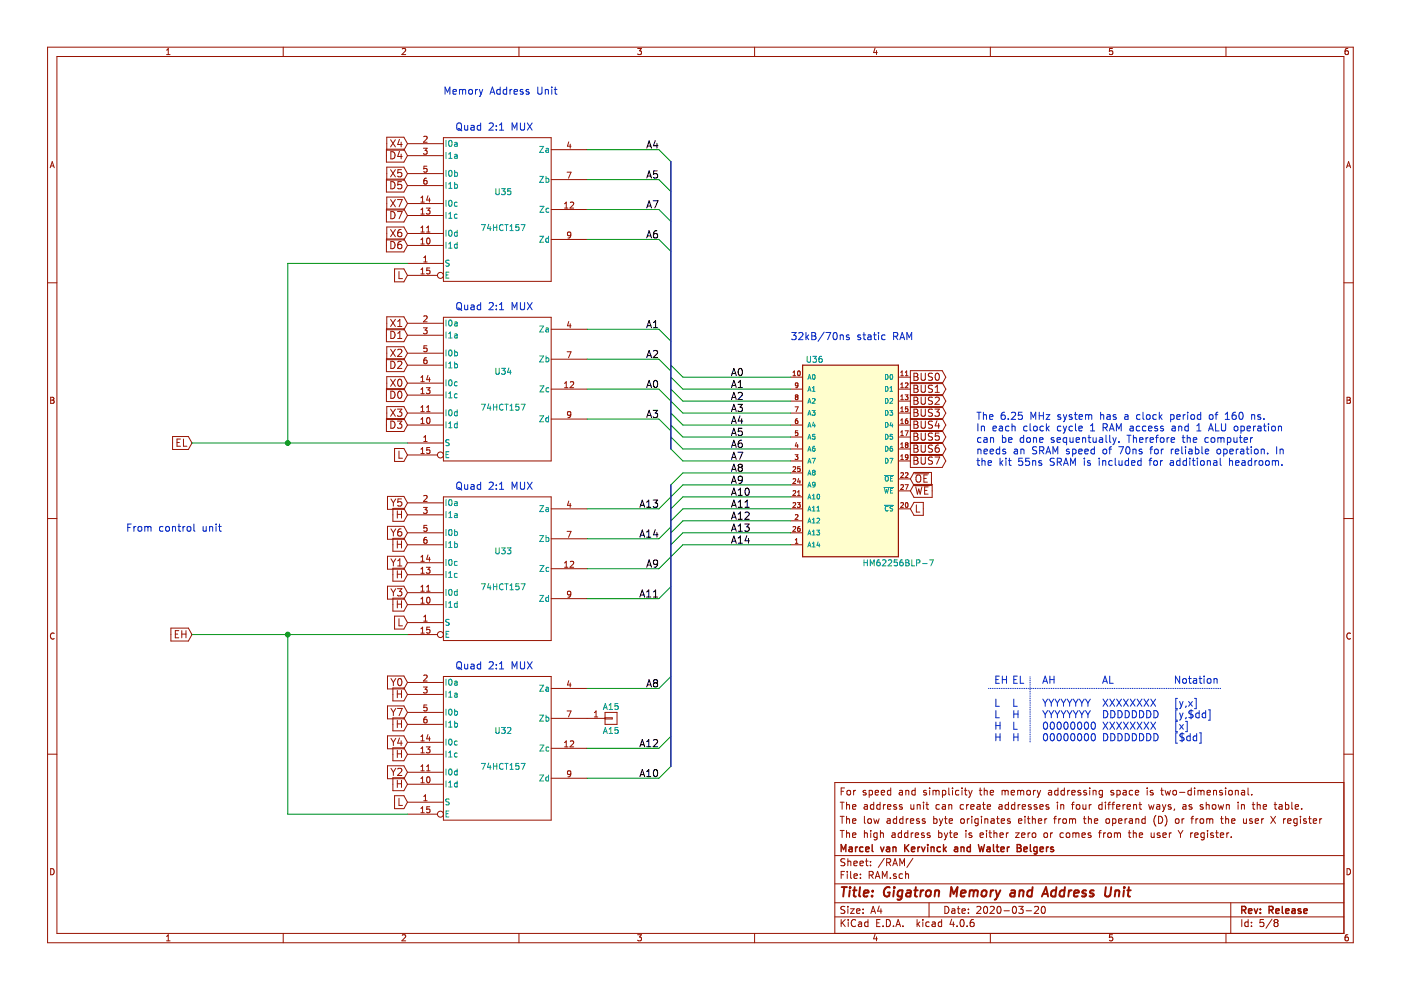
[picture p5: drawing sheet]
<svg xmlns="http://www.w3.org/2000/svg" width="297mm" height="210mm" viewBox="0 0 297 210" stroke-linecap="round" stroke-linejoin="round" font-family="sans-serif">
<path d="M170.2 77.4h20.3v40.6h-20.3z" fill-rule="evenodd" fill="#fffecd" stroke="#fffecd" stroke-width=".25"/>
<path d="M170.2 77.4h20.3v40.6h-20.3z" fill="none" stroke="#981200" stroke-width=".25"/>
<g fill="none" stroke="#981200" stroke-width=".21">
<path d="M10.1 10h276.8v189.9h-276.8zM12.1 12h272.8v185.9h-272.8zM35.3 11.6h.8M35.3 10.6l.4-.3v1.3M60 10v2M85.3 10.4l.5-.1 .2 .3-.8 1h.8M110 10v2M135.2 10.3h.8l-.4 .5h.3l.1 .2-.1 .4-.2 .2-.5-.2M160 10v2M185.5 10.2l-.3 .9h.8M185.8 10.7v.9M210 10v2"/>
<path d="M235.9 10.3h-.6l-.1 .6 .6-.1 .1 .5-.2 .3-.5-.2M259.9 10v2M285.8 10.3h-.4l-.2 .3v.7l.2 .3 .4-.2 .1-.4-.1-.2h-.4l-.2 .2M10.6 35.6l.5-1.3 .4 1.3M10.8 35.2h.6M81.9 31.6h3.7l.8 1.4-.8 1.4h-3.7zM81.9 38h3.7l.8 1.3-.8 1.4h-3.7zM82 29.1h3.6l.8 1.4-.8 1.3h-3.6zM82 35.4h3.6l.8 1.4-.8 1.4h-3.6zM82.8 29.6l1 1.5M82.8 36l1 1.5M82.9 32.2a.77 .77 0 0 1 .9 .7 .77 .77 0 0 1-.9 .8z"/>
<path d="M82.9 38.5a.77 .77 0 0 1 .9 .8 .77 .77 0 0 1-.9 .7zM83.8 29.6l-1 1.5M83.8 36l-1 1.5M84.7 29.5l-.4 1.1h1M84.7 32.1l-.4 1.1h1M85.1 30.1v1M85.1 32.7v1M85.1 38.5h-.7l-.1 .7 .2-.1 .6 .1 .1 .6-.3 .2-.6-.1M85.1 36h-.7l-.1 .7 .2-.1h.6l.1 .6-.3 .3-.6-.2M86.4 30.5h7.6M86.4 33h7.6M86.4 36.8h7.6"/>
<path d="M86.4 39.3h7.6M89.8 31.4h.8l-.5 .5 .4 .1v.6l-.2 .1-.5-.1M89.8 29l.5-.1 .3 .3-.8 1h.8M90.4 37.8h-.3l-.2 .3-.1 .7 .3 .2 .4-.1-.1-.6h-.3l-.3 .2M90.5 35.2h-.6l-.1 .6h.7v.6l-.2 .1-.5-.1M94 29.2h22.9v30.5h-22.9zM116.9 31.7h7.6M116.9 38.1h7.6M120.2 36.5h.9l-.6 1.3M120.6 30.1l-.3 .9h.8M120.9 30.6v.8M285.5 35.6l.4-1.3 .5 1.3"/>
<path d="M285.6 35.2h.6M10.1 60h2M81.9 44.3h3.7l.8 1.4-.8 1.4h-3.7zM81.9 50.7h3.7l.8 1.3-.8 1.4h-3.7zM82 41.8h3.6l.8 1.4-.8 1.3h-3.6zM82 48.1h3.6l.8 1.4-.8 1.4h-3.6zM82.8 48.7l1 1.5M82.8 42.3l1 1.5M82.9 44.9a.77 .77 0 0 1 .9 .7 .77 .77 0 0 1-.9 .8zM82.9 51.2a.77 .77 0 0 1 .9 .8 .77 .77 0 0 1-.9 .7zM83.7 57h1.9l.8 1.4-.8 1.4h-1.9zM83.8 48.7l-1 1.5"/>
<path d="M83.8 42.3l-1 1.5M84.3 42.3h1l-.7 1.5M84.3 44.9h1l-.7 1.5M84.6 57.5v1.6h.7M85.1 51.2l-.5 .1a.99 .99 0 0 0 0 1.4l.5-.1 .1-.5-.3-.3h-.3l-.3 .3M85.1 48.7h-.5a.99 .99 0 0 0 0 1.5l.5-.2 .1-.5-.3-.3h-.3l-.3 .3M86.4 55.8h7.6M86.4 52h7.6M86.4 49.5h7.6M86.4 45.7h7.6M86.4 43.2h7.6M86.4 58.4h6.3"/>
<path d="M89.2 49.2h.7M89.2 51.7h.7M89.2 41.9l.4-.3v1.3M89.2 44.5l.4-.4v1.3M89.2 48.3l.4-.4v1.3M89.2 50.8l.4-.3v1.2M89.2 57.2l.4-.4v1.3M89.2 42.9h.7M89.2 45.4h.7M89.2 58.1h.7M89.8 55.5h.8M89.8 54.6l.4-.3v1.2"/>
<path d="M90.4 44.1h.8l-.5 .5 .4 .1v.6l-.2 .1-.5-.1M90.5 49.2h.7M90.5 48.3l.3-.4v1.3M90.6 50.6l.1-.1a.67 .67 0 0 1 .5 .6 .67 .67 0 0 1-.5 .6l-.2-.4zM90.7 41.5l-.2 .9h.7M91 42v.9M91.1 56.8h-.6v.6h.6v.6l-.2 .1-.4-.1M116.9 50.8h7.6M116.9 44.4h7.6M119.7 44.1h.7M119.7 43.2l.4-.3v1.2M120.9 43l.5-.1 .2 .3-.8 .9h.8"/>
<path d="M121 49.7l-.2 .3-.4-.1v-.6l.4-.1 .2 .2v.8l-.3 .3h-.3M284.9 60h2M81.9 69.7h3.7l.8 1.4-.8 1.4h-3.7zM81.9 76.1h3.7l.8 1.3-.8 1.4h-3.7zM82 79.9h3.6l.8 1.3-.8 1.4h-3.6zM82 67.2h3.6l.8 1.3-.8 1.4h-3.6zM82 73.5h3.6l.8 1.4-.8 1.4h-3.6zM82.8 67.7l1 1.5M82.8 74l1 1.6M82.9 70.2a.77 .77 0 0 1 .9 .8 .77 .77 0 0 1-.9 .8zM82.9 76.6a.77 .77 0 0 1 .9 .8 .77 .77 0 0 1-.9 .7zM83.8 67.7l-1 1.5"/>
<path d="M83.8 74l-1 1.6M84.3 69.2h.9M84.3 68.1l.5-.4v1.5M84.3 70.7l.5-.5v1.6M84.3 71.8h.9M84.3 74.2l.6-.2 .3 .5-.9 1.1h.9M84.3 76.7l.6-.1 .3 .4-.9 1.1h.9M86.4 68.5h7.6M86.4 71.1h7.6M86.4 74.9h7.6M86.4 77.4h7.6M89.8 69.5h.8l-.5 .5 .4 .1v.5l-.2 .2-.5-.2"/>
<path d="M89.8 67.1l.5-.1 .3 .3-.8 .9h.8M90.4 75.9h-.3l-.2 .3-.1 .7 .3 .2 .4-.1-.1-.6-.3-.1-.3 .3M90.5 73.3h-.6l-.1 .6h.7v.6l-.2 .1-.5-.1M90.7 79.6l-.2 .9h.7M94 67.3h22.9v30.4h-22.9zM116.9 69.8h7.6M116.9 76.2h7.6M120.2 74.6h.9l-.6 1.3M120.6 68.2l-.3 .9h.8M120.9 68.6v.9M167.6 80h2.6M168.1 79.7h.6"/>
<path d="M168.1 78.9l.3-.3v1.1M169.2 78.7l.1-.1a.49 .49 0 0 1 .4 .6 .49 .49 0 0 1-.5 .4l-.1-.3zM190.5 80h2.5M191 79.7h.5M191 78.9l.3-.3v1.1M191.9 79.7h.6M191.9 78.9l.3-.3v1.1M193.8 79.1h.5l.3 .3-.3 .5 .3 .1 .1 .4-.3 .3h-.6zM193.8 79.9h.5M195.3 79.1v1.3l.3 .3h.3l.3-.3v-1.3M197.7 79.2l-.6-.1-.3 .3 .2 .4 .6 .3v.4l-.2 .2-.6-.1M198.4 79.3l.3-.2a.81 .81 0 0 1 .5 .8 .81 .81 0 0 1-.5 .8l-.3-.2-.1-.4z"/>
<path d="M10.7 84.2h.5l.2 .3-.2 .3 .3 .3-.2 .4h-.6zM10.7 84.8h.5M36.6 92.6h3.3l.8 1.3-.8 1.4h-3.3zM37.5 93.8h.5M38.3 93.1h-.8v1.5h.8M38.9 93.1v1.5h.7M81.9 82.4h3.7l.8 1.4-.8 1.3h-3.7zM81.9 88.7h3.7l.8 1.4-.8 1.4h-3.7zM82 86.2h3.6l.8 1.4-.8 1.4h-3.6zM82.8 80.4l1 1.5M82.8 86.7l1 1.6M82.9 89.3a.77 .77 0 0 1 .9 .7 .77 .77 0 0 1-.9 .8z"/>
<path d="M82.9 82.9a.77 .77 0 0 1 .9 .8 .77 .77 0 0 1-.9 .8zM83.7 95.1h1.9l.8 1.4-.8 1.3h-1.9zM83.8 80.4l-1 1.5M83.8 86.7l-1 1.6M84.3 86.7h.9l-.5 .6 .5 .3-.1 .5-.2 .2-.6-.2M84.3 89.3h.9l-.5 .6 .5 .2-.1 .6-.2 .1-.6-.1M84.5 80.5l.2-.1a.81 .81 0 0 1 .5 .8 .81 .81 0 0 1-.5 .7l-.2-.1-.2-.5zM84.5 83.1l.2-.2a.81 .81 0 0 1 .5 .8 .81 .81 0 0 1-.5 .8l-.2-.2-.2-.4zM84.6 95.6v1.6h.7M86.4 90.1h7.6M86.4 87.6h7.6M86.4 83.8h7.6"/>
<path d="M86.4 93.9h7.6M86.4 81.2h7.6M86.4 96.5h6.3M89.2 89.8h.7M89.2 87.3h.7M89.2 80l.4-.3v1.2M89.2 82.6l.4-.4v1.3M89.2 86.4l.4-.4v1.3M89.2 88.9l.4-.4v1.3M89.2 95.2l.4-.3v1.3M89.2 80.9h.7M89.2 83.5h.7"/>
<path d="M89.2 96.2h.7M89.8 92.7l.4-.3v1.2M89.8 93.6h.8M90.4 82.2h.8l-.5 .5 .4 .1v.5l-.2 .2-.5-.2M90.5 87.3h.7M90.5 86.4l.3-.4v1.3M90.6 88.6l.1-.1a.67 .67 0 0 1 .5 .7 .67 .67 0 0 1-.5 .6l-.2-.5zM91 80.1v.8M91.1 94.9h-.6v.6h.6v.5l-.2 .2-.4-.2M116.9 82.5h7.6M116.9 88.8h7.6M119.7 82.2h.7"/>
<path d="M119.7 81.3l.4-.4v1.3M120.9 81l.5-.1 .2 .4-.8 .9h.8M121 87.8l-.2 .3-.4-.1v-.6l.4-.1 .2 .2v.7l-.3 .3h-.3M167.6 97.7h2.6M167.6 95.2h2.6M167.6 92.7h2.6M167.6 90.1h2.6M167.6 87.6h2.6M167.6 85h2.6M167.6 82.5h2.6M168.1 99.1l.4-.1 .2 .3-.6 .7h.6M168.6 96.4h.6l-.4 .4 .4 .1v.4h-.6"/>
<path d="M168.6 86.3h.6l-.4 1M168.8 84.2l-.2-.2 .2-.3 .4 .1-.2 .4M168.8 84.2l-.2 .2 .2 .3 .4-.1v-.3l-.2-.1M168.8 84.2h.2M168.8 93.8l-.2 .8h.6M169.1 88.8l-.4 .1-.1 .7 .2 .2 .4-.1-.1-.5h-.3l-.2 .2M169.1 94.2v.7M169.2 91.3h-.5l-.1 .5h.5l.1 .5h-.6M169.2 81.6l-.2 .2h-.3v-.6h.3l.2 .2v.6l-.5 .2M169.6 99h-.4l-.1 .4h.5v.5h-.5M190.5 97.7h2.5M190.5 95.2h2.5"/>
<path d="M190.5 92.7h2.5M190.5 90.1h2.5M190.5 87.6h2.5M190.5 85h2.5M190.5 82.5h2.5M191 97.4h.5M191 92.4h.5M191 89.8h.5M191 84.7h.5M191 82.2h.5M191 81.5l.3-.3v1M191 84l.3-.3v1"/>
<path d="M191 86.6l.3-.3v1M191 89.1l.3-.3v1M191 91.6l.3-.3v1.1M191 94.2l.3-.3v1M191 96.7l.3-.3v1M191 87.3h.5M191 94.9h.5M191.9 91.3h.7l-.5 1.1M191.9 83.7h.6l-.3 .4 .3 .1v.4h-.6M191.9 81.3l.4-.1 .2 .3-.6 .7h.6M192.1 94.3l-.2-.2 .2-.2 .4 .1-.2 .3M192.1 94.3l-.2 .2 .2 .4 .4-.1v-.4l-.2-.1"/>
<path d="M192.1 94.3h.2M192.4 88.8l-.3 .1-.2 .7 .2 .2 .4-.1-.1-.5h-.3l-.2 .2M192.5 86.3h-.5l-.1 .4h.5l.1 .5h-.6M192.5 96.8l-.2 .2h-.3v-.5l.3-.1 .2 .2v.6l-.5 .2M193 81.3h6.8l.7-1.3-.7-1.4h-6.8v20.5h6.8l.7-1.4-.7-1.3h-6.8M193 81.1h6.8l.7 1.4-.7 1.4h-6.8M193 83.7h6.8l.7 1.3-.7 1.4h-6.8M193 86.2h6.8l.7 1.4-.7 1.4h-6.8M193 88.7h6.8l.7 1.4-.7 1.4h-6.8M193 91.3h6.8l.7 1.4-.7 1.3h-6.8M193 93.8h6.8l.7 1.4-.7 1.4h-6.8M193.8 94.4h.5l.3 .3-.3 .4 .3 .1 .1 .4-.3 .3h-.6z"/>
<path d="M193.8 91.8h.5l.3 .3-.3 .5 .3 .1 .1 .4-.3 .2h-.6zM193.8 81.7h.5l.3 .3-.3 .4 .3 .1 .1 .4-.3 .3h-.6zM193.8 84.2h.5l.3 .3-.3 .4 .3 .2 .1 .3-.3 .3h-.6zM193.8 86.7h.5l.3 .3-.3 .5 .3 .1 .1 .4-.3 .3h-.6zM193.8 89.3h.5l.3 .3-.3 .4 .3 .1 .1 .4-.3 .3h-.6zM193.8 96.9h.5l.3 .3-.3 .4 .3 .2 .1 .3-.3 .3h-.6zM193.8 82.4h.5M193.8 84.9h.5M193.8 87.5h.5M193.8 90h.5M193.8 92.6h.5M193.8 95.1h.5"/>
<path d="M193.8 97.6h.5M195.3 84.2v1.2l.3 .3h.3l.3-.3v-1.2M195.3 86.7v1.3l.3 .3h.3l.3-.3v-1.3M195.3 81.7v1.2l.3 .3h.3l.3-.3v-1.2M195.3 89.3v1.2l.3 .3h.3l.3-.3v-1.2M195.3 91.8v1.3l.3 .2h.3l.3-.2v-1.3M195.3 94.4v1.2l.3 .3h.3l.3-.3v-1.2M195.3 96.9v1.2l.3 .3h.3l.3-.3v-1.2M197.7 81.7h-.6l-.3 .3 .2 .3 .6 .3v.4l-.2 .2-.6-.1M197.7 84.3l-.6-.1-.3 .3 .2 .4 .6 .2v.5l-.2 .1h-.6M197.7 86.8l-.6-.1-.3 .3 .2 .4 .6 .3v.4l-.2 .2-.6-.1M197.7 89.4l-.6-.1-.3 .3 .2 .3 .6 .3v.5l-.2 .1-.6-.1"/>
<path d="M197.7 91.9l-.6-.1-.3 .3 .2 .4 .6 .3v.4l-.2 .1h-.6M197.7 94.4h-.6l-.3 .3 .2 .3 .6 .3v.4l-.2 .2-.6-.1M197.7 97l-.6-.1-.3 .3 .2 .4 .6 .2v.5l-.2 .1-.6-.1M198.2 86.7h1l-.5 .6 .5 .3-.1 .5-.2 .2-.7-.2M198.2 96.9h1l-.6 1.5M198.3 84.4l.6-.2 .3 .4-1 1.1h1M198.3 83.2h.9M198.3 82.1l.4-.4v1.5M198.7 89.2l-.4 1.1h.9M199 94.4h-.4a.99 .99 0 0 0 0 1.5l.5-.2 .1-.5-.3-.3h-.3l-.3 .3M199 89.8v1M199.1 91.8h-.8v.8l.2-.2 .5 .1 .2 .6-.3 .2-.6-.1"/>
<path d="M285.6 84.2h.4l.3 .3-.3 .3 .3 .3-.2 .4h-.5zM285.6 84.8h.4M10.1 109.9h2M82.2 117.9h3.4l.8 1.4-.8 1.4h-3.4zM82.2 105.2h3.4l.8 1.4-.8 1.4h-3.4zM82.2 111.6h3.4l.8 1.4-.8 1.3h-3.4zM82.9 118.5l.5 .8M82.9 112.1l.5 .8M82.9 105.8l.5 .8M83.3 107.8h2.3l.8 1.4-.8 1.3h-2.3zM83.3 114.1h2.3l.8 1.4-.8 1.4h-2.3zM83.4 106.6v.7"/>
<path d="M83.4 112.9v.8M83.4 119.3v.7M83.9 118.5l-.5 .8M83.9 112.1l-.5 .8M83.9 105.8l-.5 .8M84.2 108.3v1.5M84.2 114.7v1.5M84.2 109.1h.9M84.2 115.4h.9M84.3 118.9l.5-.4v1.5M84.3 120h.9M85.1 112.1l-.5 .1a.99 .99 0 0 0 0 1.5l.5-.2 .1-.5-.3-.3h-.3l-.3 .3"/>
<path d="M85.1 105.8h-.7l-.1 .7 .2-.1h.6l.1 .6-.3 .3-.6-.1M85.1 108.3v1.5M85.1 114.7v1.5M86.4 115.5h7.6M86.4 113h7.6M86.4 106.6h7.6M86.4 109.2h7.6M86.4 119.3h7.6M89.2 118.1l.4-.4v1.3M89.2 119h.7M89.8 107.6h.8l-.5 .5 .4 .1v.5l-.2 .2-.5-.2M89.8 105.1l.5-.1 .3 .4-.8 .9h.8"/>
<path d="M90.4 113.9l-.3 .1-.2 .2-.1 .7 .3 .3 .4-.1-.1-.6-.3-.1-.3 .2M90.5 111.4h-.6l-.1 .6h.7v.5l-.2 .2-.5-.2M90.7 117.7l-.2 .9h.7M91 118.1v.9M94 105.4h22.9v30.4h-22.9zM116.9 107.9h7.6M116.9 114.2h7.6M119.7 119.4l.4-.4v1.3M120.2 112.7h.9l-.6 1.2M120.6 106.2l-.3 1h.8M120.9 106.7v.9M120.9 119.1l.5-.1 .2 .4-.8 .9h.8"/>
<path d="M167.6 115.5h2.6M167.6 110.4h2.6M167.6 107.9h2.6M167.6 105.4h2.6M167.6 102.8h2.6M167.6 100.3h2.6M167.6 113h2.6M168.1 106.7l.4-.1 .2 .3-.6 .7h.6M168.1 104.1l.4-.1 .2 .3-.6 .7h.6M168.1 101.6l.4-.1 .2 .3-.6 .7h.6M168.1 111.7l.4-.1 .2 .4-.6 .7h.6M168.6 115.2h.6"/>
<path d="M168.6 114.5l.3-.3v1M168.6 109.2l.4-.1 .2 .3-.6 .7h.6M169.1 106.6h.6l-.4 .3 .3 .2v.4h-.5M169.1 105h.6M169.1 104.3l.3-.3v1M169.3 101.4l-.2 .8h.6M169.6 111.6l-.4 .1-.1 .8 .2 .2 .3-.1v-.5l-.3-.1-.2 .2M169.6 101.8v.7M190.5 107.9h2.5M190.5 101.5h2.5M190.5 104.1h2.5M191 106.7l.4-.1 .1 .3-.6 .7h.6"/>
<path d="M191 100.3l.4-.1 .1 .3-.6 .7h.6M191 102.9l.4-.1 .1 .3-.6 .7h.6M191.9 102.8h.7l-.5 1M191.9 100.3l.4-.1 .2 .3-.6 .7h.6M192 106.7l.2-.1a.49 .49 0 0 1 .3 .5 .49 .49 0 0 1-.4 .4l-.2-.3zM192.4 106.6v.1M193.8 100.2h3.7v2.7h-3.7l-.8-1.4zM193.8 106.5h2v2.8h-2l-.8-1.4zM193.8 102.7h3.8v2.8h-3.8l-.8-1.4zM193.9 100.5h3M193.9 103h3.2M194.2 103.2l.3 1.6 .3-1.1 .3 1.1 .4-1.6"/>
<path d="M194.3 100.9a.5 .5 0 0 1 .6-.2 .5 .5 0 0 1 .3 .5v.8l-.3 .2a.53 .53 0 0 1-.7-.5zM194.3 107.1v1.5h.7M195.9 101.4h.5M196 104h.5M196.6 100.7h-.7v1.5h.7M196.8 103.2h-.8v1.6h.8M284.9 109.9h2M11.5 134.3a.58 .58 0 0 0-.8 .5 .58 .58 0 0 0 .8 .6M36.2 133.2h3.7l.8 1.3-.8 1.4h-3.7zM37.2 134.4h.5M37.9 133.7h-.7v1.5h.7M38.5 134.4h.9"/>
<path d="M38.5 133.7v1.5M39.4 133.7v1.5M82.2 124.3h3.4l.8 1.4-.8 1.3h-3.4zM82.9 124.8l.5 .8M83.3 126.8h2.3l.8 1.4-.8 1.4h-2.3zM83.3 120.5h2.3l.8 1.4-.8 1.3h-2.3zM83.4 125.6v.7M83.7 130.6h1.9l.8 1.4-.8 1.4h-1.9zM83.9 124.8l-.5 .8M84.2 121v1.5M84.2 127.4v1.5M84.2 128.1h.9"/>
<path d="M84.2 121.7h.9M84.3 124.8h.9l-.5 .6 .5 .3-.1 .5-.2 .1-.6-.1M84.6 131.2v1.5h.7M85.1 121v1.5M85.1 127.4v1.5M86.4 132h7.6M86.4 128.2h7.6M86.4 125.7h7.6M86.4 121.9h7.6M86.4 134.5h6.3M89.2 120.6l.4-.3v1.2M89.2 124.4l.4-.3v1.3"/>
<path d="M89.2 127l.4-.4v1.3M89.2 133.3l.4-.3v1.2M89.2 125.4h.7M89.2 127.9h.7M89.2 121.5h.7M89.2 134.2h.7M89.8 130.8l.4-.4v1.3M89.8 131.7h.8M90.4 120.3h.8l-.5 .5 .4 .1v.5l-.2 .1-.5-.1M90.5 124.4l.3-.3v1.3M90.5 125.4h.7M90.6 126.7l.1-.1a.67 .67 0 0 1 .5 .7 .67 .67 0 0 1-.5 .6l-.2-.5z"/>
<path d="M91.1 133h-.6v.6h.6v.5l-.2 .1-.4-.1M116.9 126.9h7.6M116.9 120.6h7.6M119.7 120.3h.7M121 125.9l-.2 .2h-.4v-.6l.4-.1 .2 .2v.7l-.3 .3h-.3M286.3 134.3a.58 .58 0 0 0-.8 .5 .58 .58 0 0 0 .8 .6M10.1 159.9h2M82.2 143.3h3.4l.8 1.4-.8 1.4h-3.4zM82.2 149.7h3.4l.8 1.3-.8 1.4h-3.4zM82.2 156h3.4l.8 1.4-.8 1.4h-3.4zM82.9 156.6l.5 .8M82.9 143.9l.5 .8"/>
<path d="M82.9 150.2l.5 .8M83.3 145.9h2.3l.8 1.3-.8 1.4h-2.3zM83.3 152.2h2.3l.8 1.4-.8 1.4h-2.3zM83.3 158.6h2.3l.8 1.3-.8 1.4h-2.3zM83.4 144.7v.7M83.4 151v.7M83.4 157.4v.7M83.9 156.6l-.5 .8M83.9 143.9l-.5 .8M83.9 150.2l-.5 .8M84.2 146.4v1.5M84.2 152.7v1.6"/>
<path d="M84.2 159.1v1.5M84.2 159.8h.9M84.2 153.5h.9M84.2 147.1h.9M84.3 150.2h1l-.7 1.5M84.5 144l.2-.1a.81 .81 0 0 1 .5 .7 .81 .81 0 0 1-.5 .8l-.2-.2-.2-.4zM84.7 156.5l-.4 1.1h1M85.1 157.1v1M85.1 146.4v1.5M85.1 152.7v1.6M85.1 159.1v1.5M86.4 144.7h7.6"/>
<path d="M86.4 147.2h7.6M86.4 151h7.6M86.4 153.6h7.6M86.4 159.9h7.6M86.4 157.4h7.6M89.2 158.7l.4-.3v1.2M89.2 156.2l.4-.4v1.3M89.2 157.1h.7M89.2 159.6h.7M89.8 145.7h.8l-.5 .4 .4 .1v.6l-.2 .1-.5-.1M89.8 143.2l.5-.1 .3 .4-.8 .9h.8M90.4 158.4h.8l-.5 .4 .4 .1v.6l-.2 .1-.5-.1"/>
<path d="M90.4 152l-.3 .1-.2 .2-.1 .7 .3 .3 .4-.1-.1-.7h-.3l-.3 .2M90.5 149.5h-.6l-.1 .6h.7v.5l-.2 .1-.5-.1M90.7 155.7l-.2 1h.7M91 156.2v.9M94 143.4h22.9v30.5h-22.9zM116.9 146h7.6M116.9 152.3h11.4M116.9 158.7h7.6M119.7 157.4l.4-.3v1.3M119.7 158.4h.7M120.2 150.7h.9l-.6 1.3M120.6 144.3l-.3 .9h.8"/>
<path d="M120.9 144.8v.9M120.9 157.2l.5-.1 .2 .3-.8 1h.8M126 151.1l.4-.4v1.3M126 152h.7M128.3 151h2.5v2.6h-2.5zM128.3 152.2h1.5v.2h-1.5M284.9 159.9h2M82.2 162.4h3.4l.8 1.3-.8 1.4h-3.4zM82.9 162.9l.5 .8M83.3 164.9h2.3l.8 1.4-.8 1.3h-2.3zM83.4 163.7v.7M83.7 168.7h1.9l.8 1.4-.8 1.4h-1.9z"/>
<path d="M83.9 162.9l-.5 .8M84.2 165.4v1.6M84.2 166.2h.9M84.3 163.1l.6-.2 .3 .4-.9 1.1h.9M84.6 169.2v1.6h.7M85.1 165.4v1.6M86.4 170.1h7.6M86.4 166.3h7.6M86.4 163.7h7.6M86.4 172.6h6.3M89.2 162.5l.4-.3v1.2M89.2 165.1l.4-.4v1.3"/>
<path d="M89.2 171.4l.4-.4v1.3M89.2 163.4h.7M89.2 166h.7M89.2 172.3h.7M89.8 168.9l.4-.4v1.3M89.8 169.8h.8M90.5 162.5l.3-.3v1.2M90.5 163.4h.7M90.6 164.8l.1-.1a.67 .67 0 0 1 .5 .6 .67 .67 0 0 1-.5 .7l-.2-.5zM91.1 171h-.6v.6h.6v.6l-.2 .1-.4-.1M116.9 165h7.6M121 164l-.2 .2-.4-.1v-.6l.4-.1 .2 .3v.7l-.3 .3h-.3"/>
<path d="M178.1 170.1h.9M178.1 176.1h.9M178.1 173.1h.9M178.3 167.8h.6M178.5 170.1v1.5M178.5 173.1v1.5M178.5 176.1v1.5M179.1 167.1h-.8v1.5M179.5 170.1v1.5M179.5 173.1v1.5M179.5 176.1v1.5M179.5 170.7l.2-.1 .4 .1v.9"/>
<path d="M179.5 173.7l.2-.1 .4 .1v.9M179.5 176.7l.2-.1 .4 .1v.9M179.6 167.7l.2-.1 .5 .1v.6l-.1 .2-.4 .1-.2-.2zM180.8 177.1l.7-.2-.1-.2-.4-.1-.2 .2v.7h.6M180.8 171.1l.7-.2-.1-.2-.4-.1-.2 .2v.7h.6M180.8 174.1l.7-.2-.1-.2-.4-.1-.2 .2v.7h.6M181 167.6v1M181.4 167.6l-.4 .3M183.3 176.7l.2-.1 .4 .1v.9M183.3 173.1v1.3l.2 .2M183.3 176.1v1.5M183.3 170.7h.6v.9"/>
<path d="M183.6 167.6h-.4l-.2 .2 .1 .2 .5 .1v.4h-.6M183.9 170.9l-.7 .3 .2 .4 .5-.1M184.1 173.7l.2-.1 .4 .1 .1 .6-.2 .2-.3 .1-.2-.1zM184.3 167.6v1.5M184.3 167.6h.4l.3 .3-.1 .6h-.6M184.6 176.1v.1M184.6 176.6v1M185.2 170.7l-.4-.1-.3 .3 .1 .6 .2 .1 .4-.1M185.2 170.1v1.5M185.2 173.6l.4 1 .2-.7 .3 .7 .3-1M185.6 168.1l.7-.2-.1-.3h-.4l-.2 .2v.7h.6M186 176.7l-.5-.1-.3 .3 .1 .5 .2 .2 .5-.1"/>
<path d="M186 176.6l-.1 1.3-.2 .2-.4-.1M186.6 170.7l-.4-.1-.3 .3 .1 .6 .2 .1 .4-.1M186.6 170.1v1.5M186.7 176.7l.2-.1 .4 .1v.9M186.7 176.1v1.5M186.8 168.1l.8-.2-.1-.3h-.4l-.3 .2 .1 .7h.6M187.3 170.6v1M187.7 170.6l-.4 .3M188.1 173.7h.6l.1 .9M188.2 171.1l.7-.2-.1-.2-.4-.1-.2 .2v.7h.6M188.8 173.9l-.8 .3 .3 .4 .5-.1M188.9 167.1v1.5"/>
<path d="M188.9 167.6h-.5l-.3 .3 .1 .5 .2 .2 .5-.1M189.2 176.7h.5l.1 .9M189.8 176.9l-.7 .3 .2 .4 .5-.1M190 170.7l-.3-.1-.2 .2v.2l.5 .2v.3h-.5M190.1 173.1v1.5M190.1 173.7l-.4-.1-.3 .3 .1 .6 .2 .1 .4-.1M190.7 167.6h.6v1M191.1 176.7l-.4-.1-.3 .3 .1 .5 .2 .2 .4-.1M191.1 176.1v1.5M191.3 170.7l-.4-.1-.2 .2 .1 .2 .5 .2v.3h-.6M191.3 167.9l-.7 .3 .3 .4 .4-.1M191.4 173.1v1.5"/>
<path d="M191.4 173.7l-.4-.1-.3 .3 .1 .6 .2 .1 .4-.1M192.1 167.7l.2-.1h.3l.1 1M192.1 167.6v1M192.2 173.6v1M192.5 176.7l-.4-.1-.3 .3v.5l.3 .2 .4-.1M192.5 176.1v1.5M192.6 173.6l-.4 .3M193 174.1l.7-.2v-.2l-.5-.1-.2 .2 .1 .7h.6M193.1 170.6l.1 .9 .3 .1 .3-.1M193.2 176.6v1M193.6 176.6l-.4 .3M193.8 170.6v1"/>
<path d="M194 167.1v1.5M194 167.6h-.4l-.3 .3 .1 .5 .2 .2 .4-.1M194.1 177.1l.7-.2-.1-.2-.4-.1-.2 .2v.7h.6M194.5 170.7l.2-.1 .3 .1 .1 .9M194.5 170.6v1M194.9 173.7l-.4-.1-.2 .2 .1 .2 .5 .1v.4h-.6M195.8 170.1v.1M195.8 170.6v1M195.9 176.7l-.3-.1-.2 .2v.2l.5 .1v.4h-.5M196.1 173.7l-.3-.1-.3 .2 .1 .2 .5 .1v.4h-.6M196.3 170.6h.6M196.4 167.6h-.4l-.2 .2 .1 .2 .5 .1v.4h-.6"/>
<path d="M196.5 170.1v1.3l.4 .2M197.1 167.1v.1M197.1 167.6v1M197.2 176.7l-.4-.1-.2 .2v.2l.6 .1v.4h-.6M197.8 167.7l.4-.1 .2 .2M197.8 167.6v1M198 173.7l.4-.1 .3 .3-.2 .6h-.5M198 173.1v1.5M198.4 167.8v.8M198.4 167.8l.3-.2h.3l.1 1M199 176.1v1.5M199 176.7l.4-.1 .3 .3-.1 .6h-.6"/>
<path d="M199.2 173.6l.3 1M199.2 170.7l-.5-.1-.3 .3 .1 .6 .2 .1 .5-.1M199.5 174.6l-.3 .5M199.8 170.7h.6l.1 .9M199.8 167.6h.5l.2 .3-.1 .6h-.6M199.8 167.6v1.5M199.9 173.6l-.4 1M200.2 176.6l.4 1M200.3 173.6h.5M200.5 170.9l-.8 .3 .3 .4 .5-.1M200.5 173.1v1.3l.3 .2M200.6 177.6l-.4 .5"/>
<path d="M200.9 176.6l-.3 1M201.2 170.7l.2-.1 .3 .1 .1 .9M201.2 167.1v1.3l.2 .2M201.2 170.6v1M201.2 174.1l.8-.2-.1-.2-.4-.1-.3 .2 .1 .7h.6M201.3 176.6h.5M201.5 176.1v1.3l.3 .2M202 167.1v.1M202 167.6v1M202.3 177.1l.7-.2-.1-.2-.4-.1-.2 .2 .1 .7h.5M203.3 167.6h-.4l-.3 .3 .1 .5 .2 .2 .4-.1M203.8 173.7l.2-.1 .4 .1 .1 .6-.2 .2-.3 .1-.2-.1z"/>
<path d="M204 167.1v.1M204 167.6v1M204.3 170.7l-.4-.1-.3 .3 .1 .6 .2 .1 .4-.1M204.5 167.6h.5M204.7 167.1v1.3l.3 .2M204.8 176.1v.1M204.8 176.6v1M204.9 170.6v1M205.1 173.6v1M205.4 170.6l-.5 .3M205.4 167.6l.3 1M205.5 173.6l-.4 .3"/>
<path d="M205.7 168.6l-.3 .5M205.8 171.1l.7-.2v-.2l-.5-.1-.2 .2 .1 .7h.6M206 176.7l-.3-.1-.3 .2 .1 .2 .5 .1v.4h-.6M206 173.1v.1M206 173.6v1M206.1 167.6l-.4 1M207.2 170.7h.6v.9M207.4 173.7l-.4-.1-.3 .3v.6l.3 .1 .4-.1M207.4 173.6l-.1 1.3-.2 .2-.4-.1M207.6 167.6h.6M207.8 177.1l.7-.2v-.2l-.5-.1-.2 .2 .1 .7h.6M207.8 170.9l-.7 .3 .2 .4 .5-.1"/>
<path d="M207.8 167.1v1.3l.4 .2M208.1 173.1v.1M208.1 173.6v1M208.3 170.6h.6M208.5 170.1v1.3l.4 .2M208.7 167.7l.2-.1h.4v1M208.7 167.1v1.5M208.8 173.7l.2-.1 .4 .1v.9M208.8 173.6v1M209.2 176.1v.1M209.2 176.6v1M209.3 171.1l.7-.2v-.2l-.5-.1-.2 .2 .1 .7h.6"/>
<path d="M209.7 176.6h.5M209.9 176.1v1.3l.3 .2M209.9 168.1l.8-.2-.1-.3h-.4l-.3 .2 .1 .7h.6M210.2 173.7h.5l.1 .9M210.7 176.7l.2-.1 .4 .1 .1 .9M210.7 176.1v1.5M210.8 173.9l-.7 .3 .2 .4 .5-.1M211.3 173.6h.6M211.5 173.1v1.3l.4 .2M211.8 170.7h.6l.1 .9M212 177.1l.7-.2v-.2l-.5-.1-.2 .2 .1 .7h.6M212.3 174.1l.7-.2-.1-.2-.4-.1-.2 .2 .1 .7h.5"/>
<path d="M212.5 170.9l-.7 .3 .2 .4 .5-.1M212.5 167.6v1M212.5 167.7l.4-.1 .2 .2M213.1 167.8l.2-.2h.4l.1 1M213.1 167.8v.8M213.4 176.6v1M213.8 170.7l-.4-.1-.3 .3 .1 .6 .2 .1 .4-.1M213.8 176.6l-.4 .3M213.8 170.1v1.5M214.2 173.7l-.4-.1-.2 .2 .1 .2 .5 .1v.4h-.6M214.4 168.1l.7-.2v-.3h-.5l-.2 .2 .1 .7h.6M215.2 170.7l-.5-.1-.3 .3 .1 .6 .2 .1 .5-.1"/>
<path d="M215.2 170.1v1.5M215.3 176.6h.8l-.8 1h.8M215.8 167.7l.4-.1 .2 .2M215.8 167.6v1M215.9 170.6v1M215.9 174.1l.7-.2v-.2l-.4-.1-.3 .2 .1 .7h.6M216.3 170.6l-.4 .3M216.4 167.8l.2-.2h.4l.1 1M216.4 167.8v.8M216.6 177.1l.7-.2v-.2l-.5-.1-.2 .2 .1 .7h.6M216.7 171.1l.7-.2v-.2l-.4-.1-.3 .2 .1 .7h.6M217.3 173.1v.1"/>
<path d="M217.3 173.6v1M217.8 167.7l.2-.1 .4 .1 .1 .6-.1 .2-.4 .1-.2-.2zM217.8 173.6h.6M218 176.6v1M218 173.1v1.3l.4 .2M218.4 176.6l-.4 .3M218.6 170.7l-.4-.1-.2 .2 .1 .2 .5 .2v.3h-.6M218.9 173.7l.2-.1 .4 .1v.9M218.9 173.1v1.5M218.9 176.7l.2-.1 .4 .1 .1 .6-.1 .2-.4 .1-.2-.2zM219.1 167.6v1M219.5 167.6l-.4 .3"/>
<path d="M219.8 170.7l-.3-.1-.3 .2 .1 .2 .5 .2v.3h-.6M219.9 167.6l.4 1M220.2 174.1l.7-.2-.1-.2-.4-.1-.2 .2v.7h.6M220.3 168.6l-.4 .5M220.5 171.1l.7-.2-.1-.2-.4-.1-.2 .2v.7h.6M220.6 167.6l-.3 1M221.4 176.7l.2-.1 .4 .1 .1 .6-.1 .2-.4 .1-.2-.2zM221.5 173.6v1M222 173.6l-.5 .3M222.3 170.7l-.3-.1-.2 .2v.2l.5 .2v.3h-.5M222.3 167.6h.6l.1 1M222.7 176.6v1"/>
<path d="M223 167.9l-.7 .3 .2 .4 .5-.1M223.2 176.6l-.5 .3M223.4 173.6h.6M224 173.1l-.4 .2v1.3M224.2 170.1v.1M224.2 170.6v1M224.3 167.6h-.4l-.3 .3 .1 .5 .2 .2 .4-.1M224.3 167.1v1.5M224.5 173.6v1M224.9 173.6l-.4 .3M224.9 170.7l.2-.1 .4 .1v.9M224.9 170.6v1"/>
<path d="M225.4 173.7l.2-.1 .4 .1 .1 .6-.1 .2-.4 .1-.2-.1zM225.5 176.7l-.5-.1-.3 .3 .1 .5 .2 .2 .5-.1M225.7 167.6h-.5l-.2 .3v.5l.2 .2 .5-.1M225.7 167.1v1.5M226.1 176.7l.2-.1 .5 .1v.6l-.1 .2-.4 .1-.2-.2zM226.4 167.6v1M226.8 173.7l.4-.1 .2 .2M226.8 173.6v1M226.8 167.6l-.4 .3M227.2 170.6h.5M227.2 168.1l.7-.2v-.3h-.4l-.3 .2 .1 .7h.6M227.4 173.8l.2-.2 .4 .1v.9"/>
<path d="M227.4 173.8v.8M227.5 176.7l.4-.1 .2 .2M227.5 176.6v1M227.7 170.1l-.3 .2v1.3M228.1 176.8l.2-.2 .4 .1 .1 .9M228.1 176.8v.8M228.3 170.7l.2-.1 .4 .1 .1 .6-.2 .2-.3 .1-.2-.1zM229.1 167.6h-.3l-.3 .2 .1 .2 .5 .1v.4h-.6M229.4 177.1l.7-.2v-.2l-.5-.1-.2 .2 .1 .7h.6M229.6 170.6l.1 .9 .3 .1 .2-.1M229.7 173.6h.6M229.9 173.1v1.3l.4 .2"/>
<path d="M230.2 170.6v1M230.3 167.6h-.3l-.3 .2 .1 .2 .5 .1v.4h-.6M230.8 173.7l.2-.1 .3 .1 .1 .9M230.8 173.1v1.5M230.9 170.6v1M231 167.1v.1M231 167.6v1M231.3 176.7l-.4-.1-.2 .2 .1 .2 .5 .1v.4h-.6M231.4 170.6l-.5 .3M231.8 167.7l.2-.1h.3l.1 1M231.8 167.6v1M232 174.1l.7-.2v-.2l-.4-.1-.3 .2 .1 .7h.6"/>
<path d="M232.9 176.6h.6M233.5 176.1l-.4 .2v1.3M233.7 170.7l-.5-.1-.3 .3 .1 .6 .2 .1 .5-.1M233.7 170.1v1.5M233.7 167.6h-.4l-.3 .3 .1 .5 .2 .2 .4-.1M233.7 167.6v1.3l-.2 .2-.4-.1M234 176.6v1M234.4 170.1v.1M234.4 170.6v1M234.4 176.6l-.4 .3M234.5 173.7l.2-.1 .5 .1 .1 .6-.2 .2-.4 .1-.2-.1zM234.9 170.6h.5"/>
<path d="M234.9 176.7l.2-.1 .5 .1v.6l-.1 .2-.4 .1-.2-.2zM235.4 170.1l-.3 .2v1.3M235.7 170.6h.6M235.9 173.7l.4-.1 .3 .3-.1 .6h-.6M235.9 173.6v1.5M236.1 167.6h-.4l-.2 .2 .1 .2 .5 .1v.4h-.6M236.3 176.7l.4-.1 .2 .2M236.3 176.6v1M236.3 170.1l-.4 .2v1.3M236.7 171.1l.7-.2v-.2l-.4-.1-.3 .2 .1 .7h.6M236.8 167.6h.4l.3 .3-.1 .6h-.6M236.8 167.6v1.5"/>
<path d="M236.9 176.8l.2-.2 .4 .1 .1 .9M236.9 176.8v.8M237.2 174.1l.7-.2-.1-.2-.4-.1-.2 .2v.7h.6M238.1 170.6v1M238.2 167.6h.5l.1 1M238.5 170.6l-.4 .3M238.5 173.6v1M238.8 167.9l-.7 .3 .2 .4 .5-.1M239 173.6l-.5 .3M239 171.1l.7-.2-.1-.2-.4-.1-.2 .2v.7h.6M239.2 176.6h.6M239.4 176.1v1.3l.4 .2"/>
<path d="M239.5 173.7h.6v.9M240.1 173.9l-.7 .3 .2 .4 .5-.1M240.1 167.6h-.4l-.3 .3 .1 .5 .2 .2 .4-.1M240.3 176.7l.2-.1 .4 .1v.9M240.3 176.1v1.5M240.3 170.7l.2-.1 .4 .1 .1 .9M240.3 170.6v1M240.7 168.1l.7-.2v-.3h-.5l-.2 .2 .1 .7h.6M240.8 173.7l.2-.1 .4 .1 .1 .9M240.8 173.6v1M241.5 170.6h.5M241.6 177.1l.7-.2-.1-.2-.4-.1-.2 .2v.7h.6"/>
<path d="M241.7 170.1v1.3l.3 .2M242.8 173.7l-.4-.1-.3 .3 .1 .6 .2 .1 .4-.1M242.8 173.1v1.5M243.2 167.1v.1M243.2 167.6v1M243.5 170.6l.3 1 .3-.7 .3 .7 .3-1M244.1 176.6v.9l.4 .1 .2-.2M244.4 167.6h-.3l-.2 .2v.2l.5 .1v.4h-.5M244.7 176.6v1M245.1 172.9a1.71 1.71 0 0 0 0 2.3M245.3 170.7h.5l.1 .9M245.6 173.1a.76 .76 0 0 1 .9 .7 .76 .76 0 0 1-.9 .8z"/>
<path d="M245.9 170.9l-.7 .3 .2 .4 .5-.1M245.9 176.7l-.3-.1-.3 .2 .1 .2 .5 .1v.4h-.6M246.1 167.6h.6M246.3 167.1v1.3l.4 .2M246.5 170.6l.3 1M246.6 177.1l.7-.2-.1-.2-.4-.1-.2 .2v.7h.6M246.8 171.6l-.3 .5M247 172.9a1.71 1.71 0 0 1 0 2.3M247 167.6l.3 1 .3-.7 .3 .7 .3-1M247.2 170.6l-.4 1M247.9 176.6v1M248.3 170.7l-.4-.1-.2 .2v.2l.6 .2v.3h-.6"/>
<path d="M248.4 176.6l-.5 .3M248.7 167.7l.2-.1 .5 .1v.6l-.1 .2-.4 .1-.2-.2zM249 171.5l-.1 .3M249.3 173.7l.2-.1 .4 .1 .1 .6-.1 .2-.4 .1-.2-.1zM249.8 176.1l.5 .8M250.1 168h1.1M250.3 176.9v.7M250.6 173.6v1M250.8 176.1l-.5 .8M250.8 170.7h.6l.1 .9M251 173.6l-.4 .3M251.5 170.9l-.8 .3 .3 .4 .5-.1"/>
<path d="M252.4 176.6v1M252.5 173.6h.6M252.6 167.6h-.5l-.2 .3v.5l.2 .2 .5-.1M252.6 167.1v1.5M252.7 170.7l-.4-.1-.2 .2 .1 .2 .5 .2v.3h-.6M252.9 176.6l-.5 .3M253.1 173.1l-.4 .2v1.3M253.3 167.1v.1M253.3 167.6v1M253.3 177.1l.7-.2v-.2l-.5-.1-.2 .2 .1 .7h.6M253.6 173.6v1M254 167.6v1"/>
<path d="M254 173.6l-.4 .3M254 167.7l.4-.1 .2 .2M254.5 173.7l.2-.1 .4 .1 .1 .6-.1 .2-.4 .1-.2-.1zM254.6 167.8l.3-.2h.3l.1 1M254.6 167.8v.8M255 170.7l-.3-.1-.3 .2 .1 .2 .5 .2v.3h-.6M255.3 176.7l-.4-.1-.3 .3 .1 .5 .2 .2 .4-.1M255.3 176.6v1.3l-.3 .2-.3-.1M255.7 170.7l.2-.1 .4 .1 .1 .9M255.7 170.1v1.5M255.8 173.7l.5-.1 .2 .2M255.8 173.6v1"/>
<path d="M255.9 168.1l.7-.2v-.3h-.5l-.2 .2 .1 .7h.6M256 176.1v.1M256 176.6v1M256.5 173.8l.2-.2 .4 .1v.9M256.5 173.8v.8M257.1 170.7l.2-.1 .4 .1 .1 .6-.1 .2-.4 .1-.2-.1zM257.2 176.7l-.3-.1-.2 .2v.2l.5 .1v.4h-.5M257.3 167.7l.2-.1h.4v1M257.3 167.6v1M257.7 176.6h.6M258 176.1v1.3l.3 .2M258.3 170.6l.3 1 .3-.7 .2 .7 .3-1"/>
<path d="M258.7 177.1l.7-.2v-.2l-.4-.1-.3 .2 .1 .7h.6M258.8 173.6h.5M259 173.1v1.3l.3 .2M259.1 167.6h-.3l-.2 .2v.2l.5 .1v.4h-.5M259.9 173.7l.2-.1 .3 .1 .1 .9M259.9 167.1v.1M259.9 167.6v1M259.9 173.1v1.5M260 170.7l.2-.1 .4 .1v.9M260 170.6v1M260.1 176.6v1M260.5 176.6l-.4 .3"/>
<path d="M260.6 167.7l.2-.1 .4 .1 .1 .6-.1 .2-.4 .1-.2-.2zM261 177.4v.2M261.1 174.1l.7-.2v-.2l-.4-.1-.3 .2 .1 .7h.6M261.9 167.7l.2-.1h.4v1M261.9 167.6v1M262.5 170.1v.1M262.5 170.6v1M263.2 170.7l.2-.1 .4 .1v.9M263.2 170.6v1M263.3 167.6h.5l.1 1M263.6 173.6l.1 .9 .4 .1 .2-.1M263.9 167.9l-.7 .3 .2 .4 .5-.1"/>
<path d="M264.3 173.6v1M264.6 167.1v1.3l.2 .2M265.4 168.4v.2M265.5 173.7l-.4-.1-.2 .2 .1 .2 .5 .1v.4h-.6M265.5 170.6h.6M265.7 170.1v1.3l.4 .2M266.1 174.1l.7-.2v-.2l-.4-.1-.3 .2 .1 .7h.6M266.6 170.7l.2-.1 .3 .1 .1 .9M266.6 170.1v1.5M267.5 173.6v1M267.8 171.1l.7-.2v-.2l-.4-.1-.3 .2 .1 .7h.6M267.9 173.6l-.4 .3"/>
<path d="M269.4 173.1l1 1.5M270.1 170.6h.6M270.3 170.1v1.3l.4 .2M270.4 173.1l-1 1.5M271.2 170.7h.6v.9M271.8 170.9l-.7 .3 .3 .4 .4-.1M272.1 173.6v1M272.5 170.7l.5-.1 .3 .3-.2 .6h-.6M272.5 170.1v1.5M272.6 173.6l-.5 .3M273 174.1l.7-.2v-.2l-.5-.1-.2 .2 .1 .7h.6M273.9 170.1v1.3l.2 .2"/>
<path d="M274.6 171.1l.7-.2v-.2l-.5-.1-.2 .2 .1 .7h.6M275 173.7l-.4-.1-.3 .3 .1 .6 .2 .1 .4-.1M275 173.6v1.3l-.3 .2-.3-.1M275.7 173.1v.1M275.7 173.6v1M276 171.5v.1M276.9 173.7l-.3-.1-.2 .2v.2l.5 .1v.4h-.5M277.4 173.6h.6M277.7 173.1v1.3l.3 .2M278.4 174.1l.7-.2v-.2l-.4-.1-.3 .2 .1 .7h.6M279.8 173.6v1M280.2 173.6l-.4 .3"/>
<path d="M284.9 165.9h-107.9v32M10.7 184.2a.65 .65 0 0 1 .8 .6 .65 .65 0 0 1-.8 .7zM35.3 198.5l.4-.3v1.3M35.3 199.5h.8M60 197.9v2M85.3 198.3l.5-.1 .2 .3-.8 1h.8M110 197.9v2M135.2 198.2h.8l-.4 .5h.3l.1 .2-.1 .5-.2 .1-.5-.1M160 197.9v2M177 194.4h107.9M177 191.4h107.9M177 187.4h107.9"/>
<path d="M177 181.4h107.9M178.3 185.5h.6M178.3 195v1.5M178.5 195.6l.7 .9M179.1 184.8h-.8v1.5M179.1 192.2h-.6l-.2 .2v.4l.8 .3v.4l-.2 .2-.6-.1M179.1 182.1h-.6l-.2 .2v.3l.8 .4v.4l-.2 .2-.6-.1M179.2 195l-.9 .8M179.6 184.8v.1M179.6 185.3v1M179.8 182.1v1.5M179.8 192.2v.1"/>
<path d="M179.8 192.7v1M179.8 182.7l.2-.1h.3l.1 1M179.8 195v.1M179.8 195.5v1M180.3 192.7h.8l-.8 1h.8M180.3 184.8v1.3l.3 .2M181 183.1l.7-.2v-.3h-.4l-.3 .2 .1 .7h.6M181.1 185.8l.7-.2-.1-.3h-.4l-.2 .2v.7h.6M181.4 195.1a.71 .71 0 0 0-1 .5 .71 .71 0 0 0 .7 .9l.3-.2M181.6 193.2l.7-.2v-.2l-.5-.1-.2 .2 .1 .7h.6M182 195.5h.6l.1 1M182.3 183.1l.7-.2v-.3h-.4l-.3 .2 .1 .7h.6"/>
<path d="M182.4 186.1v.2M182.4 185.3v.2M182.7 195.8l-.7 .3 .2 .4 .5-.1M183 193.5v.2M183 192.8v.1M183.5 182.6h.6M183.7 182.1v1.3l.4 .2M184 195.5h-.4l-.3 .2 .1 .6 .2 .2 .4-.1M184 195v1.5M184.3 185.5h.7l.1-.2v-.4l-.2-.1h-.6v1.5M184.6 182.6v.2M184.6 183.4v.2"/>
<path d="M184.6 193.7l.5-1.5 .5 1.5M184.6 185.5l.5 .8M184.8 193.2h.7M185.5 198.1l-.3 .9h.8M185.6 186.3l.5-1.5 .5 1.5M185.7 185.8h.7M185.8 198.6v.9M185.9 195.7h.5M186.4 192.1l-.3 1.1h.9M186.6 195h-.7v1.5h.7M186.8 192.7v1M187.1 186.3v-1.5l.5 1 .5-1v1.5"/>
<path d="M187.2 196.3v.2M187.5 182l-1.3 1.9M187.9 195a.76 .76 0 0 1 .9 .7 .76 .76 0 0 1-.9 .8zM188 182.9l.7-.1 .2-.2-.1-.4-.2-.1h-.6v1.5M188.3 182.9l.6 .7M188.8 186.1v.2M189.3 183.6l.5-1.5 .5 1.5M189.4 183.1h.7M189.4 196.3v.2M189.9 196.5l.5-1.5 .5 1.5M190 185.3h-.4l-.2 .2 .1 .2 .5 .1v.4h-.6M190.1 196h.7"/>
<path d="M190.8 183.6v-1.5l.5 1 .5-1v1.5M191.3 185.3h-.4l-.3 .2 .1 .6 .2 .2 .4-.1M191.4 196.3v.2M192 185.4l.2-.1h.4v1M192 184.8v1.5M193.5 182l-1.2 1.9M194.4 195v1.5M194.6 195.9l.4 .6M195 195.5l-.6 .5M195.7 195v.1M195.7 195.5v1M197 191.4v3"/>
<path d="M197 195.5h-.4l-.3 .2 .1 .6 .2 .2 .4-.1M197.7 195.5h.5l.1 1M198.3 195.8l-.7 .3 .2 .4 .5-.1M199.6 195.5h-.4l-.3 .2 .1 .6 .2 .2 .4-.1M199.6 195v1.5M200.3 192.2a.76 .76 0 0 1 .9 .7 .76 .76 0 0 1-.9 .8zM201.8 194.9l-.4 1.1h1M201.8 192.8h.6l.1 .9M202.1 195.5v1M202.5 193l-.8 .3 .3 .4 .5-.1M202.9 196.3v.2M203 192.7h.5"/>
<path d="M203.2 192.2v1.3l.3 .2M203.7 195.1l.2-.1a.8 .8 0 0 1 .5 .7 .8 .8 0 0 1-.5 .8l-.3-.6zM204 193.2l.7-.2-.1-.2-.4-.1-.2 .2v.7h.6M205 196.3v.2M205.3 193.5v.2M205.3 192.8v.1M206.4 195h-.4a1.11 1.11 0 0 0-.2 1.4l.5 .1 .2-.2v-.5l-.2-.3-.5 .1-.1 .2M207.1 192.3l.6-.1 .3 .4-1 1.1h1M208.7 192.3l.2-.1a.8 .8 0 0 1 .5 .7 .8 .8 0 0 1-.5 .8l-.4-.6zM209.9 192.3l.6-.1 .3 .4-.9 1.1h.9M210 197.9v2M211.5 192.3l.2-.1a.8 .8 0 0 1 .5 .7 .8 .8 0 0 1-.5 .8l-.3-.6z"/>
<path d="M212.9 193.1h1.1M214.8 192.3l.2-.1a.8 .8 0 0 1 .5 .7 .8 .8 0 0 1-.5 .8l-.4-.6zM216 192.2h.9l-.5 .6 .5 .1v.6l-.3 .2-.6-.2M217.6 193.1h1.1M219.3 192.3l.6-.1 .3 .4-.9 1.1h.9M220.9 192.3l.2-.1a.8 .8 0 0 1 .5 .7 .8 .8 0 0 1-.5 .8l-.3-.6zM235.9 198.2h-.6l-.1 .6 .6-.1 .1 .5-.2 .3-.5-.1M259.9 197.9v2M260.9 191.4v6.5M263.3 195v1.5M264.6 195.5h-.4l-.3 .2 .1 .6 .2 .2 .4-.1M264.6 195v1.5"/>
<path d="M265.3 196.3v.2M265.3 195.5v.2M267.9 195h-.7l-.1 .7 .7-.1 .2 .2-.1 .5-.2 .2-.6-.2M269.7 194.9l-1.3 1.9M270.4 195.6l-.3 .3 .1 .4 .2 .2h.3l.3-.3v-.3l-.3-.3M270.4 195.6l-.3-.3 .3-.3h.3l.3 .2-.3 .4M270.4 195.6h.3M285.6 184.2a.65 .65 0 0 1 .7 .6 .65 .65 0 0 1-.7 .7zM285.8 198.2h-.4l-.2 .3v.7l.2 .3 .4-.1 .1-.5-.1-.2h-.4l-.2 .2"/>
<circle cx="93.4" cy="58.4" r=".63"/>
<circle cx="93.4" cy="96.5" r=".63"/>
<circle cx="93.4" cy="134.5" r=".63"/>
<circle cx="93.4" cy="172.6" r=".63"/>
</g>
<g fill="none" stroke="#009596" stroke-width=".21">
<path d="M94.6 29.8v1.2M94.6 32.3v1.3M94.6 36.1v1.3M94.6 38.7v1.2M95.1 33.6h.7M95.1 32.7l.4-.4v1.3M95.1 39l.4-.3v1.2M95.1 39.9h.7M95.2 29.9l.2-.1a.67 .67 0 0 1 .5 .6 .67 .67 0 0 1-.5 .6l-.3-.4zM95.2 36.2l.2-.1a.67 .67 0 0 1 .5 .7 .67 .67 0 0 1-.5 .6l-.3-.5zM96.4 30.3h.5v.7M96.4 32.8h.5v.8"/>
<path d="M96.4 36.6l.4-.1 .2 .3-.1 .5h-.5M96.4 36.1v1.3M96.4 38.7v1.2M96.4 39.1h.4l.2 .2-.1 .6h-.5M96.9 30.5l-.6 .2 .2 .3h.4M96.9 33l-.6 .3 .2 .3 .4-.1M114.4 31h.9l-.9 1.3h.9M114.4 37.4h.9l-.9 1.3h.9M115.8 31.5h.4l.1 .8M115.8 37.9l.3-.1 .3 .3-.2 .5h-.4M115.8 37.4v1.3M116.3 31.8l-.6 .2 .2 .3 .4-.1"/>
<path d="M94.6 42.5v1.2M94.6 45v1.3M94.6 48.8v1.3M94.6 51.4v1.2M94.6 58.3h.4M95.1 45.4l.4-.4v1.3M95.1 51.7l.4-.3v1.2M95.1 52.6h.7M95.1 46.3h.7M95.2 57.7h-.6v1.3h.6M95.2 55.2h-.6v.4a.54 .54 0 0 1 .6 .7l-.2 .1h-.5M95.2 42.6l.2-.1a.67 .67 0 0 1 .5 .6 .67 .67 0 0 1-.5 .6l-.3-.4z"/>
<path d="M95.2 48.9l.2-.1a.67 .67 0 0 1 .5 .7 .67 .67 0 0 1-.5 .6l-.3-.5zM96.9 48.8v1.3M96.9 51.4v1.2M96.9 43l-.3-.1-.3 .2 .1 .6h.5M96.9 45.5l-.3-.1-.3 .3 .1 .5h.5M96.9 49.3l-.3-.1-.3 .3 .1 .5h.5M96.9 51.8h-.3l-.3 .2 .1 .5h.5M102.1 47.6h.8l-.5 1.3M103.6 47.5l-.2 1h.7M103.9 48v.9M104.6 47.6v1.3M104.6 48.2h.7"/>
<path d="M105.1 40v1l.3 .3h.2l.2-.3v-1M105.3 47.6v1.3M106.3 40h.8l-.4 .5 .4 .1v.6l-.2 .1-.6-.1M106.7 47.7a.56 .56 0 0 0-.8 .5 .56 .56 0 0 0 .8 .6M107 47.6h.7M107.4 47.6v1.3M108.1 48.9h.7M108.1 48l.4-.4v1.3M108.3 40h-.6l-.1 .6h.7v.6l-.2 .1-.5-.1M110 47.6h-.6l-.1 .6h.7v.6l-.2 .1-.5-.1M110.5 47.6h.8l-.5 1.3M114.4 50.1h.9l-.9 1.3h.9"/>
<path d="M114.5 43.7h.8l-.8 1.3h.8M116.3 50.1v1.3M116.3 50.6l-.4-.1-.2 .2 .1 .6h.5M116.4 44.2l-.4-.1-.2 .3 .1 .5h.5M94.6 67.9v1.2M94.6 70.4v1.3M94.6 74.2v1.3M94.6 76.7v1.3M95.1 70.7l.4-.3v1.3M95.1 77.1l.4-.4v1.3M95.1 71.7h.7M95.1 78h.7"/>
<path d="M95.2 68l.2-.1a.67 .67 0 0 1 .5 .6 .67 .67 0 0 1-.5 .6l-.3-.5zM95.2 74.3l.2-.1a.67 .67 0 0 1 .5 .6 .67 .67 0 0 1-.5 .7l-.3-.5zM96.4 68.3h.5v.8M96.4 70.9h.5v.8M96.4 74.2v1.3M96.4 76.7v1.3M96.4 74.7l.4-.1 .2 .3-.1 .5h-.5M96.4 77.2l.4-.1 .2 .3-.1 .5h-.5M96.9 68.6l-.6 .2 .2 .3 .4-.1M96.9 71.1l-.6 .3 .2 .3 .4-.1M105.1 78.1v1l.3 .3h.2l.2-.3v-1M106.3 78.1h.8l-.4 .5 .4 .1v.5l-.2 .2-.6-.2"/>
<path d="M107.9 78l-.3 .9h.8M108.2 78.5v.9M114.4 69.1h.9l-.9 1.3h.9M114.4 75.5h.9l-.9 1.2h.9M115.8 76l.3-.1 .3 .2-.2 .6h-.4M115.8 69.6h.4l.1 .8M115.8 75.5v1.2M116.3 69.8l-.6 .3 .2 .3 .4-.1M171.1 75.5v1.1l.3 .2h.2l.2-.2v-1.1M172.3 75.5h.8l-.4 .5 .4 .1v.6l-.2 .1-.6-.1M172.4 79.5l.1-.1a.49 .49 0 0 1 .3 .5 .49 .49 0 0 1-.4 .5l-.1-.4zM174.2 75.5l-.4 .1-.1 .3-.1 .7 .2 .2 .5-.1-.1-.6-.4-.1-.2 .3"/>
<path d="M187.7 79.4a.51 .51 0 0 1 .6 .5 .51 .51 0 0 1-.6 .5zM188.8 79.5l.1-.1a.49 .49 0 0 1 .4 .5 .49 .49 0 0 1-.5 .5l-.1-.4zM94.6 80.5v1.3M94.6 83.1v1.3M94.6 86.9v1.3M94.6 89.4v1.3M94.6 96.4h.4M95.1 83.4l.4-.3v1.3M95.1 89.8l.4-.4v1.3M95.1 90.7h.7M95.1 84.4h.7M95.2 95.8h-.6v1.2h.6"/>
<path d="M95.2 93.3h-.6v.4a.54 .54 0 0 1 .6 .7l-.2 .1-.5-.1M95.2 80.7l.2-.2a.67 .67 0 0 1 .5 .7 .67 .67 0 0 1-.5 .6l-.3-.5zM95.2 87l.2-.1a.67 .67 0 0 1 .5 .6 .67 .67 0 0 1-.5 .7l-.3-.5zM96.9 86.9v1.3M96.9 89.4v1.3M96.9 81h-.3l-.3 .2 .1 .5h.5M96.9 83.6l-.3-.1-.3 .2 .1 .6h.5M96.9 87.4l-.3-.1-.3 .3 .1 .5h.5M96.9 89.9l-.3-.1-.3 .3 .1 .5h.5M102.1 85.7h.8l-.5 1.3M103.6 85.6l-.2 .9h.7M103.9 86.1v.9"/>
<path d="M104.6 85.7v1.3M104.6 86.3h.7M105.3 85.7v1.3M106.7 85.8a.56 .56 0 0 0-.8 .5 .56 .56 0 0 0 .8 .5M107 85.7h.7M107.4 85.7v1.3M108.1 86.1l.4-.4v1.3M108.1 87h.7M110 85.7h-.6l-.1 .6h.7v.5l-.2 .2-.5-.2M110.5 85.7h.8l-.5 1.3M114.4 88.2h.9l-.9 1.2h.9M114.5 81.8h.8l-.8 1.3h.8"/>
<path d="M116.3 88.2v1.2M116.3 88.6h-.4l-.2 .2 .1 .6h.5M116.4 82.3l-.4-.1-.2 .3 .1 .5h.5M171.3 98.2l.3-1 .3 1M171.3 95.7l.3-1.1 .3 1.1M171.3 93.1l.3-1 .3 1M171.3 90.6l.3-1 .3 1M171.3 88l.3-1 .3 1M171.3 85.5l.3-1 .3 1M171.3 83l.3-1.1 .3 1.1M171.3 80.4l.3-1 .3 1M171.4 97.9h.5"/>
<path d="M171.4 95.4h.5M171.4 92.8h.5M171.4 90.3h.5M171.4 87.8h.5M171.4 85.2h.5M171.4 82.7h.5M171.4 80.1h.5M172.2 97.2h.7l-.5 1M172.2 87h.6l-.3 .4 .3 .1v.4h-.6M172.3 82.2l.2-.3v1.1M172.3 84.6l.3-.1 .2 .3-.6 .7h.6M172.3 83h.5"/>
<path d="M172.5 89.5l-.2 .7h.6M172.7 94.6l-.3 .1-.1 .8 .1 .2 .4-.1-.1-.5-.3-.1-.1 .2M172.7 89.9v.7M172.8 92.1h-.5v.5l.4-.1 .1 .5h-.5M187.7 97.2a.51 .51 0 0 1 .6 .5 .51 .51 0 0 1-.6 .5zM187.7 94.6a.51 .51 0 0 1 .6 .5 .51 .51 0 0 1-.6 .6zM187.7 92.1a.51 .51 0 0 1 .6 .5 .51 .51 0 0 1-.6 .5zM187.7 87a.51 .51 0 0 1 .6 .5 .51 .51 0 0 1-.6 .5zM187.7 84.5a.51 .51 0 0 1 .6 .5 .51 .51 0 0 1-.6 .5zM187.7 81.9a.51 .51 0 0 1 .6 .6 .51 .51 0 0 1-.6 .5zM187.7 89.6a.51 .51 0 0 1 .6 .5 .51 .51 0 0 1-.6 .5zM188.6 97.2h.7l-.4 1"/>
<path d="M188.6 87h.7l-.4 .4 .3 .1v.4h-.6M188.7 84.6l.4-.1 .2 .3-.7 .7h.7M188.7 83h.6M188.7 82.2l.3-.3v1.1M188.9 89.5l-.2 .7h.6M189.2 94.6l-.4 .1-.1 .8 .2 .2 .3-.1v-.5l-.3-.1-.2 .2M189.2 89.9v.7M189.2 92.1h-.4l-.1 .5 .5-.1v.5h-.5M94.6 105.9v1.3M94.6 108.5v1.2M94.6 112.3v1.3M94.6 114.8v1.3"/>
<path d="M94.6 118.6v1.3M95.1 108.8l.4-.3v1.2M95.1 115.2l.4-.4v1.3M95.1 109.7h.7M95.1 116.1h.7M95.2 106l.2-.1a.67 .67 0 0 1 .5 .7 .67 .67 0 0 1-.5 .6l-.3-.5zM95.2 112.4l.2-.1a.67 .67 0 0 1 .5 .6 .67 .67 0 0 1-.5 .7l-.3-.5zM95.2 118.7l.2-.1a.67 .67 0 0 1 .5 .7 .67 .67 0 0 1-.5 .6l-.3-.5zM96.4 106.4h.5v.8M96.4 109h.5v.7M96.4 112.3v1.3M96.4 114.8v1.3"/>
<path d="M96.4 112.8l.4-.1 .2 .2-.1 .6h-.5M96.4 115.3l.4-.1 .2 .3-.1 .5h-.5M96.9 106.6l-.6 .3 .2 .3 .4-.1M96.9 109.2l-.6 .2 .2 .3h.4M96.9 119.1l-.3-.1-.3 .3 .1 .5h.5M105.1 116.2v1l.3 .2h.2l.2-.2v-1M106.3 116.2h.8l-.4 .4 .4 .1v.6l-.2 .1-.6-.1M107.5 116.2h.8l-.4 .4 .4 .1v.6l-.2 .1-.6-.1M114.4 107.2h.9l-.9 1.3h.9M114.4 113.6h.9l-.9 1.2h.9M114.5 119.9h.8l-.8 1.3h.8M115.8 107.7h.4l.1 .8"/>
<path d="M115.8 113.6v1.2M115.8 114h.3l.3 .2-.2 .5h-.4M116.3 107.9l-.6 .3 .2 .3 .4-.1M171.3 116l.3-1.1 .3 1.1M171.3 110.9l.3-1 .3 1M171.3 105.8l.3-1 .3 1M171.3 108.3l.3-1 .3 1M171.3 103.3l.3-1 .3 1M171.3 100.7l.3-1 .3 1M171.3 113.4l.3-1 .3 1M171.4 115.7h.5M171.4 110.6h.5"/>
<path d="M171.4 105.5h.5M171.4 108.1h.5M171.4 103h.5M171.4 100.5h.5M171.4 113.1h.5M172.3 116h.5M172.3 105.1l.2-.3v1M172.3 107.6l.2-.3v1M172.3 110.2l.2-.3v1M172.3 112.7l.2-.3v1M172.3 115.3l.2-.4v1.1M172.3 110.9h.5"/>
<path d="M172.3 108.3h.5M172.3 105.8h.5M172.3 113.4h.5M172.4 100.1l-.1-.1 .1-.3 .4 .1-.2 .3M172.4 100.1l-.1 .2 .1 .4 .4-.1v-.4l-.2-.1M172.4 100.1h.2M172.8 102.7l-.2 .2-.3-.1v-.5h.3l.2 .2v.5l-.5 .3M173.2 112.4h.6l-.4 .4 .3 .1v.4h-.5M173.2 110l.4-.1 .2 .3-.6 .7h.6M173.2 108.3h.6M173.2 107.6l.3-.3v1M173.3 104.9l.1-.1a.49 .49 0 0 1 .4 .5 .49 .49 0 0 1-.5 .5l-.1-.4z"/>
<path d="M173.4 114.9l-.2 .7h.6M173.7 115.3v.7M183.2 118.7v1.3M183.2 119.3h.7M183.9 118.7v1.3M184.5 120v-1.3l.4 .9 .4-.9v1.3M186.5 118.7l-.4 .1-.1 .2-.1 .7 .2 .3 .5-.2-.1-.6h-.4l-.2 .2M187.1 118.8l.5-.1 .2 .4-.7 .9h.7M187.4 103.3h2.1M187.5 107.2h2M187.5 100.8h2M187.5 103.5l.3 1 .2-.7 .1 .7 .3-1"/>
<path d="M187.8 101h.3l.2 .1v.6l-.2 .3-.4-.2zM188.3 107.4a.44 .44 0 0 0-.6 .4 .44 .44 0 0 0 .6 .4M188.3 118.8l.5-.1 .3 .4-.8 .9h.8M188.8 101.5h.3M188.8 104h.3M189.3 107.4h-.5v.3a.43 .43 0 0 1 .4 .5l-.5 .1M189.3 101h-.5v1h.5M189.3 103.5h-.5v1h.5M190.2 118.7h-.6v.6h.6v.5l-.2 .2-.4-.2M191.4 118.7l-.4 .1-.2 .2v.7l.2 .3 .4-.2v-.6h-.4l-.2 .2M192.1 119.3h.4M192.1 118.7h.4l.2 .2-.2 .4 .2 .1 .1 .3-.3 .3h-.4z"/>
<path d="M193.3 118.7v1.3h.6M194.3 119.4l.6-.1 .1-.5-.7-.1v1.3M195.6 119.5h1M197.1 118.7h.8l-.5 1.3M94.6 121.2v1.2M94.6 125v1.2M94.6 127.5v1.3M94.6 134.4h.4M95.1 121.5l.4-.3v1.2M95.1 127.9l.4-.4v1.3M95.1 128.8h.7M95.1 122.4h.7"/>
<path d="M95.2 133.9h-.6v1.2h.6M95.2 131.4h-.6v.4a.54 .54 0 0 1 .6 .7l-.2 .1-.5-.1M95.2 125.1l.2-.1a.67 .67 0 0 1 .5 .6 .67 .67 0 0 1-.5 .6l-.3-.4zM96.9 125v1.2M96.9 127.5v1.3M96.9 121.6h-.3l-.3 .2 .1 .6h.5M96.9 125.5l-.3-.1-.3 .2 .1 .6h.5M96.9 128l-.3-.1-.3 .3 .1 .5h.5M102.1 123.8h.8l-.5 1.2M103.6 123.7l-.2 .9h.7M103.9 124.2v.8M104.6 123.8v1.2"/>
<path d="M104.6 124.4h.7M105.3 123.8v1.2M106.7 123.9a.56 .56 0 0 0-.8 .5 .56 .56 0 0 0 .8 .5M107 123.8h.7M107.4 123.8v1.2M108.1 124.1l.4-.3v1.2M108.1 125h.7M110 123.8h-.6l-.1 .6h.7v.5l-.2 .1-.5-.1M110.5 123.8h.8l-.5 1.2M114.4 126.2h.9l-.9 1.3h.9M116.3 126.2v1.3M116.3 126.7l-.4-.1-.2 .3 .1 .5h.5"/>
<path d="M116.4 120.4l-.4-.1-.2 .3 .1 .5h.5M94.6 144v1.3M94.6 146.6v1.2M94.6 150.4v1.2M94.6 152.9v1.3M94.6 156.7v1.3M94.6 159.2v1.3M95.1 146.9l.4-.3v1.2M95.1 153.3l.4-.4v1.3M95.1 159.6l.4-.4v1.3M95.1 147.8h.7M95.1 154.2h.7"/>
<path d="M95.2 144.1l.2-.1a.67 .67 0 0 1 .5 .6 .67 .67 0 0 1-.5 .7l-.3-.5zM95.2 150.5l.2-.1a.67 .67 0 0 1 .5 .6 .67 .67 0 0 1-.5 .6l-.3-.5zM95.2 156.8l.2-.1a.67 .67 0 0 1 .5 .6 .67 .67 0 0 1-.5 .7l-.3-.5zM96.4 144.5h.5v.8M96.4 147h.5v.8M96.4 150.4v1.2M96.4 152.9v1.3M96.4 150.8h.4l.2 .2-.1 .6h-.5M96.4 153.4l.4-.1 .2 .3-.1 .5h-.5M96.9 144.7l-.6 .3 .2 .3 .4-.1M96.9 147.3l-.6 .2 .2 .3 .4-.1M96.9 157.2l-.3-.1-.3 .3 .1 .5h.5"/>
<path d="M96.9 159.7h-.3l-.3 .2 .1 .5h.5M105.1 154.2v1.1l.3 .2h.2l.2-.2v-1.1M106.3 154.2h.8l-.4 .5 .4 .1v.6l-.2 .1-.6-.1M107.6 154.3l.5-.1 .2 .4-.8 .9h.8M114.4 145.3h.9l-.9 1.3h.9M114.4 151.6h.9l-.9 1.3h.9M114.5 158h.8l-.8 1.2h.8M115.8 145.8h.4l.1 .8M115.8 151.6v1.3M115.8 152.1l.3-.1 .3 .3-.2 .5h-.4M116.3 146l-.6 .2 .2 .4 .4-.1M116.4 158.5l-.4-.1-.2 .2 .1 .6h.5"/>
<path d="M127.9 150.4l.4-1.2 .5 1.2M127.9 155.5l.4-1.3 .5 1.3M128.1 150.1h.5M128.1 155.1h.5M129.1 155.5h.8M129.1 150.4h.8M129.1 149.5l.4-.3v1.2M129.1 154.6l.4-.4v1.3M131 154.2h-.6v.6h.6v.6l-.2 .1-.4-.1M131 149.2h-.6v.6h.6v.5l-.2 .1-.4-.1M94.6 163.1v1.2M94.6 165.6v1.3"/>
<path d="M94.6 172.5h.4M95.1 165.9l.4-.3v1.3M95.1 166.9h.7M95.1 160.5h.7M95.2 171.9h-.6v1.3h.6M95.2 169.4h-.6v.5a.54 .54 0 0 1 .6 .6l-.2 .2-.5-.1M95.2 163.2l.2-.1a.67 .67 0 0 1 .5 .6 .67 .67 0 0 1-.5 .6l-.3-.5zM96.9 163.1v1.2M96.9 165.6v1.3M96.9 163.5h-.3l-.3 .2 .1 .5h.5M96.9 166.1l-.3-.1-.3 .3 .1 .5h.5M102.1 161.9h.8l-.5 1.2"/>
<path d="M103.6 161.8l-.2 .9h.7M103.9 162.3v.8M104.6 161.9v1.2M104.6 162.4h.7M105.3 161.9v1.2M106.7 162a.56 .56 0 0 0-.8 .5 .56 .56 0 0 0 .8 .5M107 161.9h.7M107.4 161.9v1.2M108.1 162.2l.4-.3v1.2M108.1 163.1h.7M110 161.9h-.6l-.1 .5h.7v.6l-.2 .1-.5-.1M110.5 161.9h.8l-.5 1.2"/>
<path d="M114.4 164.3h.9l-.9 1.3h.9M116.3 164.3v1.3M116.3 164.8l-.4-.1-.2 .3 .1 .5h.5"/>
</g>
<g fill="none" stroke="#009300" stroke-width=".21">
<path d="M124.5 31.7h15.2l2.5 2.6M124.5 38.1h15.2l2.5 2.5M86.4 55.8h-25.4v38.1M124.5 44.4h15.2l2.5 2.6M124.5 50.8h15.2l2.5 2.5M124.5 69.8h15.2l2.5 2.5M124.5 76.2h15.2l2.5 2.5M142.2 77.4l2.6 2.6h22.8M142.2 80l2.6 2.5h22.8M40.7 93.9h45.7M124.5 82.5h15.2l5.1 5.1h22.8M124.5 88.8h15.2l2.5 2.6"/>
<path d="M142.2 82.5l2.6 2.5h22.8M142.2 87.6l2.6 2.5h22.8M142.2 90.1l2.6 2.6h22.8M142.2 92.7l2.6 2.5h22.8M142.2 95.2l2.6 2.5h22.8M142.2 111.7l-2.5 2.5h-15.2M167.6 115.5h-22.8l-5.1 5.1h-15.2M167.6 102.8h-22.8l-5.1 5.1h-15.2M167.6 100.3h-22.8l-2.6 2.5M167.6 105.4h-22.8l-2.6 2.5M167.6 107.9h-22.8l-2.6 2.5M167.6 110.4h-22.8l-2.6 2.6"/>
<path d="M167.6 113h-22.8l-2.6 2.5M40.7 134.5h45.7M61 134.5v38.1h25.4M142.2 124.4l-2.5 2.5h-15.2M142.2 143.4l-2.5 2.6h-15.2M142.2 156.1l-2.5 2.6h-15.2M142.2 162.5l-2.5 2.5h-15.2"/>
</g>
<g fill="none" stroke="#000" stroke-width=".21">
<path d="M137.1 37.7l.5-1.5 .5 1.5M137.1 31.4l.5-1.5 .5 1.5M137.2 37.3h.8M137.2 31h.8M138.9 29.8l-.4 1.1h1M139.3 30.4v1M139.4 36.2h-.8l-.1 .8 .3-.2 .5 .1 .1 .6-.3 .2-.6-.1M137.1 50.4l.5-1.5 .5 1.5M137.1 44.1l.5-1.5 .5 1.5M137.2 50h.8M137.2 43.7h.8M138.5 42.6h1l-.7 1.5"/>
<path d="M139.3 48.9l-.5 .1a.99 .99 0 0 0 0 1.4l.6-.1v-.5l-.3-.3h-.3l-.3 .3M137.1 69.5l.5-1.5 .5 1.5M137.1 75.8l.5-1.5 .5 1.5M137.2 69h.8M137.2 75.4h.8M138.5 69.5h.9M138.5 68.4l.5-.4v1.5M138.5 74.5l.6-.2 .3 .4-.9 1.1h.9M155.1 79.6l.5-1.5 .5 1.5M155.2 79.2h.8M156.7 78.3l.2-.2a.81 .81 0 0 1 .5 .8 .81 .81 0 0 1-.5 .7l-.2-.1-.2-.4zM137.1 82.2l.5-1.5 .5 1.5"/>
<path d="M137.1 88.5l.5-1.5 .5 1.5M137.2 81.7h.8M137.2 88.1h.8M138.5 87h.9l-.5 .6 .5 .3v.5l-.3 .1-.6-.1M138.7 80.8l.2-.1a.81 .81 0 0 1 .5 .7 .81 .81 0 0 1-.5 .8l-.2-.2-.2-.4zM155.1 82.2l.5-1.5 .5 1.5M155.1 84.7l.5-1.5 .5 1.5M155.1 87.3l.5-1.6 .5 1.6M155.1 89.8l.5-1.5 .5 1.5M155.1 92.3l.5-1.5 .5 1.5M155.1 94.9l.5-1.6 .5 1.6M155.1 97.4l.5-1.5 .5 1.5"/>
<path d="M155.1 99.9l.5-1.5 .5 1.5M155.2 81.7h.8M155.2 84.3h.8M155.2 86.8h.8M155.2 89.4h.8M155.2 91.9h.8M155.2 94.4h.8M155.2 97h.8M155.2 99.5h.8M156.5 85.7h.9l-.5 .6 .5 .3-.1 .5-.2 .2-.6-.2M156.5 95.9h1l-.7 1.5M156.5 83.3l.6-.1 .3 .4-.9 1.1h.9"/>
<path d="M156.5 82.2h.9M156.5 81.1l.5-.4v1.5M156.8 99.1l-.3-.3 .3-.4 .4 .1 .2 .2-.3 .4M156.8 99.1l-.3 .3v.3l.3 .2h.3l.3-.2v-.3l-.3-.3M156.8 99.1h.3M156.9 88.2l-.4 1.1h1M157.2 93.3l-.4 .1a.99 .99 0 0 0 0 1.5l.5-.2 .1-.5-.3-.3h-.3l-.3 .3M157.2 88.8v1M157.3 90.8h-.7l-.1 .7 .2-.1 .5 .1 .2 .5-.3 .3-.6-.1M135.7 113.9l.5-1.5 .5 1.5M135.7 107.6l.5-1.6 .5 1.6M135.8 107.1h.7"/>
<path d="M135.8 113.5h.7M137.1 107.6h.9M137.1 113.9h.9M137.1 106.5l.4-.5v1.6M137.1 112.8l.4-.4v1.5M137.2 119.8h.8M138.5 106h.9l-.5 .6 .5 .3v.5l-.3 .2-.6-.2M138.9 112.3l-.4 1.1h1M139.3 112.9v1M139.4 119.4l-.3 .3h-.3l-.3-.3 .1-.5 .5-.2a.96 .96 0 0 1-.1 1.6h-.3M155.1 102.5l.5-1.5 .5 1.5M155.1 105l.5-1.5 .5 1.5"/>
<path d="M155.1 107.6l.5-1.6 .5 1.6M155.1 110.1l.5-1.5 .5 1.5M155.1 112.6l.5-1.5 .5 1.5M155.1 115.2l.5-1.5 .5 1.5M155.2 102.1h.8M155.2 104.6h.8M155.2 107.1h.8M155.2 109.7h.8M155.2 112.2h.8M155.2 114.7h.8M156.5 103.9l.5-.4v1.5M156.5 106.5l.5-.5v1.6"/>
<path d="M156.5 109l.5-.4v1.5M156.5 111.5l.5-.4v1.5M156.5 114.1l.5-.4v1.5M156.5 105h.9M156.5 107.6h.9M156.5 110.1h.9M156.5 112.6h.9M156.5 115.2h.9M157.4 101.6l-.3 .3h-.3l-.3-.3 .1-.5 .5-.1a.96 .96 0 0 1-.1 1.5h-.3M157.9 111.1h.9l-.5 .6 .5 .3v.5l-.3 .1-.6-.1M158 108.7l.5-.1 .3 .4-.9 1.1h.9M158 107.6h.8"/>
<path d="M158 106.5l.4-.5v1.6M158.1 103.6l.2-.1a.81 .81 0 0 1 .6 .8 .81 .81 0 0 1-.6 .7l-.2-.1-.1-.5zM158.3 113.6l-.3 1.1h.9M158.7 114.2v1M135.7 126.6l.5-1.5 .5 1.5M135.8 126.2h.7M137.1 125.5l.4-.4v1.5M137.1 126.6h.9M137.1 120.3l.5-1.6 .5 1.6M138.5 125.5l.5-.4v1.5M138.5 126.6h.9M135.7 158.3l.5-1.5 .5 1.5"/>
<path d="M135.8 157.9h.7M137.1 157.2l.4-.4v1.5M137.1 158.3h.9M137.1 145.6l.5-1.5 .5 1.5M137.2 145.2h.8M138.5 157l.6-.2 .3 .4-.9 1.1h.9M138.8 144.8l-.3-.3 .3-.4 .5 .1 .1 .2-.3 .4M138.8 144.8l-.3 .3v.3l.3 .2h.3l.3-.2v-.3l-.3-.3M138.8 144.8h.3M135.7 164.7l.5-1.5 .5 1.5M135.8 164.2h.7M137.1 163.6l.4-.4v1.5"/>
<path d="M137.1 164.7h.9M138.7 163.3l.2-.1a.81 .81 0 0 1 .5 .7 .81 .81 0 0 1-.5 .8l-.2-.2-.2-.4z"/>
</g>
<g fill="none" stroke="#0327cd" stroke-width=".21">
<path d="M94.4 20v-1.5l.5 1 .5-1v1.5M96 19.5l.8-.2-.1-.3h-.4l-.3 .2 .1 .7h.6M97.4 19.1l.1-.1a.36 .36 0 0 1 .6 .2M97.4 19v1M98.1 19.2a.35 .35 0 0 1 .3-.3 .35 .35 0 0 1 .3 .3v.8M98.1 19.2v.8M99.5 19h.4l.3 .3v.4l-.3 .3-.5-.3zM100.8 19v1M101.2 19l-.4 .3M101.6 19l.4 1M102 20l-.4 .5M102.3 19l-.3 1"/>
<path d="M103.9 20l.5-1.5 .5 1.5M104 19.5h.7M106 19h-.4l-.3 .3 .2 .6h.5M106 18.5v1.5M107.4 19h-.4l-.3 .3 .1 .6h.6M107.4 18.5v1.5M108.1 19v1M108.6 19l-.5 .3M109 19.5l.7-.2-.1-.3h-.4l-.2 .2 .1 .7h.5M110.9 19h-.4l-.2 .2 .1 .2 .5 .1v.4h-.6M112.1 19h-.3l-.3 .2 .1 .2 .5 .1v.4h-.6M114 18.5v1.2l.3 .3h.3l.3-.3v-1.2"/>
<path d="M115.6 19.1l.1-.1a.36 .36 0 0 1 .6 .2v.8M115.6 19v1M117 18.5v.1M117 19v1M117.5 19h.6M117.7 18.5v1.3l.4 .2M96.9 26.3a.5 .5 0 0 1 .6-.2 .5 .5 0 0 1 .3 .5v.8l-.3 .2a.53 .53 0 0 1-.7-.5zM97.1 27.2l.5 .3M97.6 27.5l.3 .2M98.5 26.6l.1 .9 .3 .1 .3-.2M99.2 26.6v1M99.9 26.7h.6v.9"/>
<path d="M100.5 26.9l-.6 .2a.3 .3 0 0 0 .1 .5l.5-.1M101.9 26.7l-.4-.1-.3 .3 .1 .6h.6M101.9 26.1v1.5M103.7 26.2l.6-.1 .3 .4-.9 1.1h.9M105.2 26.7v.1M105.2 27.4v.2M105.9 27.6h.9M105.9 26.5l.4-.4v1.5M108.6 27.6v-1.5l.5 1.1 .5-1.1v1.5M110.3 26.1v1.2l.3 .3h.3l.3-.3v-1.2M111.8 26.1l1 1.5M112.8 26.1l-1 1.5"/>
<path d="M96.9 64.4a.5 .5 0 0 1 .6-.3 .5 .5 0 0 1 .3 .6v.8l-.3 .2a.53 .53 0 0 1-.7-.5zM97.1 65.3l.5 .3M97.6 65.6l.3 .2M98.5 64.7l.1 .9 .3 .1 .3-.2M99.2 64.7v1M99.9 64.7h.6v1M100.5 65l-.6 .2a.3 .3 0 0 0 .1 .5l.5-.1M101.9 64.1v1.6M101.9 64.7h-.4l-.3 .3 .1 .6h.6M103.7 64.3l.6-.2 .3 .5-.9 1.1h.9M105.2 64.7v.2M105.2 65.5v.2"/>
<path d="M105.9 64.6l.4-.5v1.6M105.9 65.7h.9M108.6 65.7v-1.6l.5 1.1 .5-1.1v1.6M110.3 64.1v1.3l.3 .3h.3l.3-.3v-1.3M111.8 64.1l1 1.6M112.8 64.1l-1 1.6M167.9 70.5h.9l-.5 .6 .5 .3-.1 .5-.2 .1-.6-.1M169.4 70.6l.5-.1 .3 .4-.9 1.1h.9M170.9 70.5v1.5M171 71.4l.5 .6M171.5 71l-.6 .6M172.1 70.5h.5l.3 .3-.3 .4 .3 .2 .1 .3-.3 .3h-.6z"/>
<path d="M172.1 71.2h.5M174.7 70.4l-1.3 2M175.1 70.5h1l-.6 1.5M176.8 70.6l.2-.1a.81 .81 0 0 1 .5 .8 .81 .81 0 0 1-.5 .7l-.2-.1-.2-.5zM178.1 71.2l.1-.1a.36 .36 0 0 1 .6 .1v.8M178.1 71v1M180 71.1l-.3-.1-.3 .2 .1 .2 .5 .2v.3h-.6M182.4 71.1l-.3-.1-.3 .2 .1 .2 .5 .2v.3h-.6M183 71h.5M183.2 70.5v1.3l.3 .2M184 71.1h.6l.1 .9M184.7 71.4l-.7 .1a.3 .3 0 0 0 .2 .5l.5-.1"/>
<path d="M185.2 71h.6M185.4 70.5v1.3l.4 .2M186.3 70.5v.1M186.3 71v1M187.7 71.1l-.5-.1-.3 .3 .2 .6h.6M189.5 71.3l.7-.1 .2-.2-.1-.4-.3-.1h-.5v1.5M189.8 71.3l.6 .7M190.8 72l.5-1.5 .5 1.5M190.9 71.6h.7M192.3 72v-1.5l.5 1.1 .5-1.1v1.5M207.1 87.4h.9M207.1 97.7h.6"/>
<path d="M207.3 95.4l.1-.1a.36 .36 0 0 1 .6 .2v.7M207.3 89.8v1.6M207.3 95.2v1M207.3 97.2v1.3l.4 .2M207.6 87.4v1.5M208 92.9l-.4-.1-.3 .3 .1 .6h.6M208.1 90.3v1.1M208.1 90.5v-.1a.36 .36 0 0 1 .6 .2v.8M208.2 97.8l.1-.1a.36 .36 0 0 1 .6 .2v.8M208.2 97.2v1.5M208.5 87.4v1.5M208.5 88.1l.1-.1a.36 .36 0 0 1 .6 .1v.8"/>
<path d="M208.6 92.9h.6l.1 .9M208.6 95.7l.8-.1-.1-.3-.4-.1-.3 .3 .1 .7h.6M209.3 93.1l-.7 .2a.3 .3 0 0 0 .2 .5l.5-.1M209.5 98.2l.7-.2v-.3h-.5l-.2 .2 .1 .7h.6M209.8 88.4l.7-.1v-.3l-.5-.1-.2 .2 .1 .7h.6M209.9 95.7l.8-.1-.1-.3-.4-.1-.3 .3 .1 .7h.6M210 92.9h.1a.36 .36 0 0 1 .6 .1v.8M210 92.8v1M210.5 90.9l.8-.2-.1-.3-.4-.1-.3 .3 .1 .7h.6M211.9 90.4h.6l.1 1M212 95.3l-.5-.1-.3 .3 .2 .7h.6M212 94.7v1.5"/>
<path d="M212 97.2v1.5M212.2 98.1l.4 .6M212.5 92.3v1.5M212.5 92.9l.5-.1 .3 .3-.2 .6h-.6M212.6 90.7l-.7 .2a.3 .3 0 0 0 .2 .5l.5-.1M212.6 97.7l-.6 .5M213 87.4l-.4 .1a.99 .99 0 0 0 0 1.4l.5-.1v-.5l-.3-.3h-.2l-.3 .3M213.2 95.3l-.4-.1-.2 .3 .1 .2 .5 .1v.4h-.6M213.3 97.2v.1M213.3 97.7v1M213.8 88.8v.1M213.8 97.7h.6"/>
<path d="M213.8 93.3l.8-.2-.1-.2-.4-.1-.3 .2 .1 .7h.6M213.9 90.4l-.4-.1-.3 .4 .1 .6h.6M214 97.2v1.3l.4 .2M214.4 87.6l.6-.2 .3 .4-.9 1.1h.9M214.6 90.5v-.1a.36 .36 0 0 1 .6 .2v.8M214.6 89.8v1.6M215.1 95.3h.6v.9M215.7 95.6l-.6 .1a.3 .3 0 0 0 .1 .5h.5M216.4 95.4l.1-.1a.36 .36 0 0 1 .6 .2v.7M216.4 95.2v1M216.7 87.4h-.7l-.1 .7 .2-.1 .5 .1 .2 .5-.3 .3-.6-.1M216.8 97.2h-.8v.7l.2-.2 .5 .1 .2 .6-.4 .3-.5-.2"/>
<path d="M217 92.9l-.4-.1-.3 .3 .1 .6h.6M217 92.3v1.5M217.7 92.9l.3-.1 .4 .1 .1 .6-.2 .2-.3 .1-.3-.2zM217.8 90.4l-.5-.1-.3 .4 .2 .6h.6M218.2 97.2h-.7l-.1 .7 .2-.2 .5 .1 .2 .6-.3 .3-.6-.2M218.4 89.8v1.4l.2 .2M218.6 88.9v-1.5l.5 1.1 .5-1.1v1.5M218.9 97.8l.1-.1a.36 .36 0 0 1 .6 .2v.8M218.9 97.7v1M219.1 92.9h.1a.36 .36 0 0 1 .6 .1v.8M219.1 92.8v1M219.2 90.5l.2-.2 .4 .2 .1 .6-.1 .2-.4 .1-.2-.2z"/>
<path d="M219.8 94.8l-.6-.1-.2 .2v.4l.6 .3 .2 .4-.3 .2h-.6M220.3 87.4v1.5M220.3 88.1h.9M220.4 93.3l.7-.2v-.2l-.5-.1-.2 .2 .1 .7h.6M220.4 95.5h.8l.1-.3-.1-.3-.2-.2h-.6v1.5M220.8 97.7h-.3l-.3 .2 .1 .2 .5 .1v.4h-.6M220.8 95.5l.5 .7M221.2 87.4v1.5M221.2 90.4l-.4-.1-.3 .4 .1 .6h.6M221.8 96.2l.5-1.5 .5 1.5M221.8 87.9h.8l-.8 1h.8M221.9 89.8v1.6"/>
<path d="M221.9 95.8h.7M222 90.8l.4 .6M222.4 90.3l-.5 .6M223.3 96.2v-1.5l.5 1.1 .5-1.1v1.5M223.5 92.9l-.4-.1-.2 .2v.2l.6 .2v.3h-.6M223.5 97.2h-.6l-.3 .3 .2 .3 .7 .3v.4l-.3 .2-.6-.1M224.1 93.3l.7-.2v-.2l-.5-.1-.2 .2 .1 .7h.6M224.2 98l.7-.1 .2-.2-.1-.4-.3-.1h-.5v1.5M224.5 98l.6 .7M224.8 88l-.3-.1-.2 .2v.2l.5 .2v.3h-.5M224.9 90.4l-.4-.1-.3 .4 .1 .6h.6M225.4 90.3l.4 1.1"/>
<path d="M225.5 87.9l.3 1M225.5 98.7l.5-1.5 .5 1.5M225.6 98.2h.7M225.8 91.4l-.4 .5M225.8 88.9l-.3 .5M226.1 92.9l-.4-.1-.3 .3 .2 .6h.5M226.1 90.3l-.3 1.1M226.1 92.8v1.5M226.2 87.9l-.4 1M226.7 95.3l-.4-.1-.2 .3 .1 .2 .5 .1v.4h-.6M226.9 92.8v.9l.4 .1 .2-.2M227 98.7v-1.5l.5 1 .5-1v1.5"/>
<path d="M227.3 88l-.4-.1-.2 .2 .1 .2 .5 .2v.3h-.6M227.4 90.4l-.4-.1-.3 .4 .1 .6h.6M227.4 95.3l.4-.1 .3 .3-.1 .7h-.6M227.4 95.2v1.5M227.5 92.8v1M227.8 87.9h.6M228 87.4v1.3l.4 .2M228 89.8v1.4l.3 .2M228.1 93.3l.8-.2-.1-.2-.4-.1-.3 .2 .1 .7h.6M228.7 95.7l.7-.1v-.3l-.5-.1-.2 .3 .1 .7h.6M228.7 90.9l.8-.2-.1-.3-.4-.1-.3 .3 .1 .7h.6M228.8 88.4l.7-.1-.1-.3-.4-.1-.2 .2 .1 .7h.5"/>
<path d="M229.5 92.8v1M229.5 92.9h.1a.36 .36 0 0 1 .6 .1v.8M229.9 97.2v.1M229.9 97.7v1M230 95.7l.7-.1v-.3l-.5-.1-.2 .3 .1 .7h.6M230.2 88.1v-.1a.36 .36 0 0 1 .6 .1M230.2 87.9v1M230.7 92.8h.6M230.8 88.1a.35 .35 0 0 1 .3-.2 .35 .35 0 0 1 .4 .2v.8M230.8 88.1v.8M230.9 92.3v1.3l.4 .2M231.1 97.7h-.3l-.2 .2v.2l.5 .1v.4h-.5"/>
<path d="M231.2 91.4h.9M231.2 90.3l.5-.5v1.6M231.8 92.8v.9l.4 .1 .2-.2M232 95.3l-.4-.1-.3 .3 .1 .7h.6M232 94.7v1.5M232.4 92.8v1M233 97.2v.1M233 97.7v1M233.1 92.9h.6l.1 .9M233.4 88.1v-.1a.36 .36 0 0 1 .6 .1v.8M233.4 87.4v1.5M233.8 97.8l.1-.1a.36 .36 0 0 1 .5 .2v.8"/>
<path d="M233.8 93.1l-.7 .2a.3 .3 0 0 0 .2 .5l.5-.1M233.8 97.7v1M233.9 90.7l.7-.1 .2-.3-.1-.3-.2-.2h-.6v1.6M233.9 95.4l.2-.2 .5 .2v.6l-.1 .2h-.4l-.2-.1zM234.3 90.7l.5 .7M234.5 92.3v1.3l.2 .2M234.7 88h.6l.1 .9M235.1 95.2h.6M235.2 91.4l.5-1.6 .5 1.6M235.3 92.3v1.3l.2 .2M235.3 90.9h.8M235.4 88.3l-.7 .1a.3 .3 0 0 0 .2 .5l.5-.1"/>
<path d="M235.7 94.7l-.4 .2v1.3M235.8 97.7h-.4l-.3 .3 .1 .6h.6M235.9 92.8l.4 1M236.3 93.8l-.4 .5M236.5 97.2v1.3l.2 .2M236.6 88l-.4-.1-.2 .2 .1 .2 .5 .2v.3h-.6M236.7 92.8l-.4 1M236.7 91.4v-1.6l.5 1.1 .5-1.1v1.6M237.2 94.7h1l-.7 1.5M237.2 93.6v.2M237.2 97.7l.1 .9 .4 .1 .2-.2M237.9 97.7v1"/>
<path d="M238.5 88h.6l.1 .9M238.8 94.9l.3-.2a.81 .81 0 0 1 .5 .8 .81 .81 0 0 1-.5 .7l-.3-.1-.1-.4zM238.9 92.3h.9M239.2 88.3l-.7 .1a.3 .3 0 0 0 .2 .5l.5-.1M239.3 97.7h-.5l-.3 .3 .2 .6h.6M239.3 97.2v1.5M239.4 92.3v1.5M239.6 90.4h.6l.1 1M239.9 98.2l.7-.2v-.3h-.5l-.2 .2 .1 .7h.6M240.2 95.4l.1-.1a.36 .36 0 0 1 .6 .2v.7M240.2 95.2v1M240.3 90.7l-.7 .2a.3 .3 0 0 0 .2 .5l.5-.1"/>
<path d="M240.3 92.9h.1a.36 .36 0 0 1 .6 .1v.8M240.3 92.3v1.5M241.6 93.3l.7-.2v-.2l-.5-.1-.2 .2 .1 .7h.6M241.7 90.4l-.5-.1-.3 .4 .2 .6h.6M241.7 88l-.4-.1-.3 .3 .1 .6h.6M241.9 97.7h-.4l-.3 .3 .2 .6h.5M241.9 97.2v1.5M242.1 95.3l-.4-.1-.2 .3 .1 .2 .5 .1v.4h-.6M242.3 87.4v1.3l.3 .2M242.9 90.4l-.4-.1-.3 .4 .2 .6h.5M243 92.8v1M243.1 88.1l.3-.2 .4 .2 .1 .5-.2 .2-.3 .1-.3-.1z"/>
<path d="M243.4 92.8l-.4 .3M243.5 90.9l.7-.2v-.3l-.5-.1-.2 .3 .1 .7h.6M243.6 97.7h.6M243.8 95.2h.6M243.8 93.3l.8-.2-.1-.2-.4-.1-.3 .2 .1 .7h.6M244.2 97.2l-.4 .2v1.3M244.4 94.7l-.4 .2v1.3M244.8 97.7h.3l.3 .3v.4l-.3 .3-.5-.3zM244.9 95.4l.2-.2 .4 .2 .1 .6-.2 .2h-.3l-.2-.1zM245 92.8h.6M245.2 88l-.5-.1-.3 .3 .2 .6h.6M245.4 90.4l-.4-.1-.2 .3 .1 .2 .5 .1v.4h-.6"/>
<path d="M245.6 92.3l-.4 .2v1.3M245.8 87.4v1.5M245.9 88.3l.5 .6M246 97.7v1M246.1 92.9l.2-.1 .4 .1 .1 .6-.1 .2-.4 .1-.2-.2zM246.2 95.2v1M246.4 87.9l-.6 .6M246.5 97.7l-.5 .3M246.6 90.4l-.3-.1-.3 .3 .1 .2 .5 .1v.4h-.6M246.7 95.2l-.5 .3M247.4 92.8v1M247.9 92.8l-.5 .3"/>
<path d="M248.2 97.7h.5l.1 1M248.2 88l.4-.1 .3 .3-.1 .6h-.6M248.2 87.9v1.5M248.3 93.3l.7-.2v-.2l-.5-.1-.2 .2 .1 .7h.6M248.3 95.2v1M248.5 90.4h.6l.1 1M248.8 95.2l-.5 .3M248.8 98l-.6 .2a.3 .3 0 0 0 .1 .5l.5-.1M249.2 95.7l.7-.1v-.3l-.5-.1-.2 .3 .1 .7h.6M249.2 90.7l-.7 .2a.3 .3 0 0 0 .2 .5l.5-.1M249.5 88.4l.7-.1v-.3l-.5-.1-.2 .2 .1 .7h.6M249.9 90.5l.1-.1a.36 .36 0 0 1 .6 .2v.8"/>
<path d="M249.9 90.3v1.1M250.2 97.7h-.4l-.4 .3 .2 .6h.6M250.2 97.2v1.5M250.6 94.7v1.3l.2 .2M250.6 92.8h.6M250.8 92.3v1.3l.4 .2M250.9 87.9v1M251.3 87.9l-.4 .3M251.4 94.7v.2M251.4 95.2v1M251.6 97.7h-.5l-.3 .3 .2 .6h.6M251.6 97.2v1.5"/>
<path d="M251.7 92.9h.1a.36 .36 0 0 1 .6 .1v.8M251.7 92.3v1.5M251.8 87.4v.2M251.8 87.9v1M251.9 90.4l-.4-.1-.3 .4 .2 .6h.5M251.9 89.8v1.6M252.1 95.3h.6v.9M252.3 97.2v.1M252.3 97.7v1M252.5 88.1l.3-.2 .4 .2 .1 .5-.2 .2-.3 .1-.3-.1zM252.7 95.6l-.6 .1a.3 .3 0 0 0 .1 .5h.5M252.8 97.7h.6"/>
<path d="M253 93.3l.7-.2v-.2l-.5-.1-.2 .2 .1 .7h.6M253 97.2v1.3l.4 .2M253.5 95.3l.4-.1 .3 .3-.2 .7h-.5M253.5 94.7v1.5M253.7 91.4h.9M253.7 90.3l.5-.5v1.6M253.9 97.2v.1M253.9 97.7v1M254.6 88l-.5-.1-.3 .3 .2 .6h.6M254.6 87.4v1.5M254.6 97.8l.2-.1 .5 .1v.6l-.1 .2-.4 .1-.2-.2zM254.8 94.7v1.3l.3 .2"/>
<path d="M255.5 95.7l.8-.1-.1-.3-.4-.1-.3 .3 .1 .7h.6M256 97.8v-.1a.36 .36 0 0 1 .6 .2v.8M256 97.7v1M256.2 92.9l-.4-.1-.3 .3 .1 .6h.6M256.2 91.4l.5-1.6 .5 1.6M256.4 90.9h.7M256.5 88.1l.2-.2 .4 .2 .1 .5-.2 .2-.3 .1-.2-.1zM256.8 92.9l.3-.1 .4 .1 .1 .6-.2 .2-.3 .1-.3-.2zM257.3 97.7h.6l.1 1M257.6 87.9h.6M257.7 89.8v1.6h.8M258 98l-.7 .2a.3 .3 0 0 0 .2 .5l.5-.1"/>
<path d="M258.1 95.4l.2-.2 .4 .2 .1 .6-.1 .2h-.4l-.2-.1zM258.2 87.4l-.4 .2v1.3M258.2 92.9h.1a.36 .36 0 0 1 .6 .1M258.2 92.8v1M258.7 97.2v1.3l.2 .2M258.9 93a.35 .35 0 0 1 .3-.2 .35 .35 0 0 1 .3 .2v.8M258.9 93v.8M259 89.8v1.3l.3 .3h.3l.3-.3v-1.3M259.4 95.3l.5-.1 .3 .3-.2 .7h-.6M259.4 95.2v1.5M259.8 88.9h.9M259.8 87.8l.4-.4v1.5"/>
<path d="M260.2 92.9l.5-.1 .3 .3-.2 .6h-.6M260.2 92.8v1.5M260.7 97.8v-.1a.36 .36 0 0 1 .6 .2v.8M260.7 97.2v1.5M260.7 95.7l.8-.1-.1-.3-.4-.1-.3 .3 .1 .7h.6M261.6 92.8l.1 .9 .3 .1 .3-.2M261.7 90.5l.3-.2 .4 .2 .1 .6-.2 .2-.3 .1-.3-.2zM262 87.4l-.5 .1a.99 .99 0 0 0 0 1.4l.5-.1 .1-.5-.3-.3h-.3l-.3 .3M262 98.2l.7-.2-.1-.3h-.4l-.2 .2v.7h.6M262.1 95.2v1M262.3 92.8v1M262.5 95.2l-.4 .3"/>
<path d="M262.8 92.8h.6M262.8 87.6l.3-.2a.81 .81 0 0 1 .5 .8 .81 .81 0 0 1-.5 .7l-.3-.1-.1-.5zM263 92.3v1.3l.4 .2M263.1 95.3h.5l.1 .9M263.1 90.4l.4-.1 .3 .4-.1 .6h-.6M263.1 90.3v1.6M263.3 97.7h.6l.1 1M263.7 95.6l-.6 .1a.3 .3 0 0 0 .1 .5h.5M263.8 93.3l.7-.2-.1-.2-.4-.1-.2 .2v.7h.6M264 98l-.7 .2a.3 .3 0 0 0 .2 .5l.5-.1M264.2 95.2h.6M264.4 90.9l.7-.2v-.3l-.5-.1-.2 .3 .1 .7h.6"/>
<path d="M264.4 94.7v1.3l.4 .2M265.1 92.8v1M265.3 94.7v.2M265.3 95.2v1M265.4 88.1v-.1a.36 .36 0 0 1 .6 .1v.8M265.4 87.9v1M265.4 97.2v1.5M265.4 97.7h-.5l-.3 .3 .2 .6h.6M265.6 92.8l-.5 .3M265.8 90.3v1.1M266 95.4l.3-.2 .4 .2 .1 .6-.2 .2h-.3l-.3-.1zM266.1 97.7v1"/>
<path d="M266.2 90.3l-.4 .4M266.5 97.7l-.4 .3M266.7 90.4h.6l.1 1M267 97.8l.2-.1 .5 .1 .1 .6-.2 .2-.4 .1-.2-.2zM267.2 88l-.3-.1-.2 .2v.2l.5 .2v.3h-.5M267.4 90.7l-.7 .2a.3 .3 0 0 0 .2 .5l.5-.1M267.4 95.4l.1-.1a.36 .36 0 0 1 .6 .2v.7M267.4 95.2v1M267.9 90.3h.6M268 88.8v.1M268.1 89.8v1.4l.4 .2M268.4 97.8l.2-.1 .4 .1 .1 .6-.1 .2-.4 .1-.2-.2z"/>
<path d="M268.8 96.1v.1M268.9 89.8v.2M268.9 90.3v1.1M269.7 90.5l.2-.2 .4 .2 .1 .6-.1 .2-.4 .1-.2-.2zM269.8 97.8v-.1a.36 .36 0 0 1 .6 .2M269.8 97.7v1M270.4 97.9v.8M270.4 97.9a.35 .35 0 0 1 .3-.3 .35 .35 0 0 1 .4 .3v.8M270.7 94.7v1.5M271.1 90.5v-.1a.36 .36 0 0 1 .6 .2v.8M271.1 90.3v1.1M271.4 95.4l.1-.1a.36 .36 0 0 1 .6 .2v.7"/>
<path d="M271.4 95.2v1M271.8 98.5v.2M27.1 111.8h.5M27.8 111.1h-.7v1.5M28.4 111.6v1M28.8 111.6l-.4 .3M29.3 111.8l.3-.2 .4 .2 .1 .6-.2 .2h-.3l-.3-.1zM30.7 111.8l.1-.1a.36 .36 0 0 1 .6 .1M30.7 111.6v1M31.4 111.8a.35 .35 0 0 1 .3-.2 .35 .35 0 0 1 .3 .2v.8M31.4 111.8v.8M34.6 111.7l-.5-.1-.3 .3 .2 .7h.6"/>
<path d="M35.2 111.8l.2-.2 .5 .2v.6l-.1 .2h-.4l-.2-.1zM36.6 111.8v-.1a.36 .36 0 0 1 .6 .1v.8M36.6 111.6v1M37.7 111.6h.6M37.9 111.1v1.3l.4 .2M38.8 111.6v1M39.2 111.6l-.4 .3M39.7 111.8l.3-.2 .4 .2 .1 .6-.2 .2h-.3l-.3-.1zM41.1 111.1v1.3l.2 .2M43.1 111.6v1h.4l.2-.1M43.7 111.6v1M44.4 111.8l.1-.1a.36 .36 0 0 1 .6 .1v.8"/>
<path d="M44.4 111.6v1M45.8 111.1v.2M45.8 111.6v1M46.3 111.6h.6M46.5 111.1v1.3l.4 .2M96.9 102.5a.5 .5 0 0 1 .6-.3 .5 .5 0 0 1 .3 .5v.8l-.3 .3a.53 .53 0 0 1-.7-.6zM97.1 103.4l.5 .3M97.6 103.7l.3 .2M98.5 102.7l.1 1 .3 .1 .3-.2M99.2 102.7v1.1M99.9 102.8h.6v1M100.5 103.1l-.6 .1a.3 .3 0 0 0 .1 .6l.5-.1"/>
<path d="M101.9 102.2v1.6M101.9 102.8l-.4-.1-.3 .3 .1 .7h.6M103.7 102.4l.6-.2 .3 .5-.9 1.1h.9M105.2 102.8v.2M105.2 103.6v.2M105.9 102.7l.4-.5v1.6M105.9 103.8h.9M108.6 103.8v-1.6l.5 1.1 .5-1.1v1.6M110.3 102.2v1.3l.3 .3h.3l.3-.3v-1.3M111.8 102.2l1 1.6M112.8 102.2l-1 1.6M96.9 140.5a.5 .5 0 0 1 .6-.2 .5 .5 0 0 1 .3 .5v.8l-.3 .2a.53 .53 0 0 1-.7-.5z"/>
<path d="M97.1 141.5l.5 .3M97.6 141.8l.3 .2M98.5 140.8l.1 1h.3l.3-.1M99.2 140.8v1M99.9 140.9h.6v.9M100.5 141.2l-.6 .1a.3 .3 0 0 0 .1 .5h.5M101.9 140.3v1.5M101.9 140.9l-.4-.1-.3 .3 .1 .7h.6M103.7 140.5l.6-.2 .3 .4-.9 1.1h.9M105.2 140.9v.1M105.2 141.7v.1M105.9 140.7l.4-.4v1.5"/>
<path d="M105.9 141.8h.9M108.6 141.8v-1.5l.5 1.1 .5-1.1v1.5M110.3 140.3v1.3l.3 .2h.3l.3-.2v-1.3M111.8 140.3l1 1.5M112.8 140.3l-1 1.5M211.1 144.1h.5M211.1 148.2v1.6h.8M211.1 150.7v1.5h.8M211.1 153.1v1.5M211.1 155.5v1.6M211.1 153.8h.9M211.1 156.3h.9"/>
<path d="M211.9 143.4h-.8v1.5h.8M212 153.1v1.5M212 155.5v1.6M212.5 144.1h.9M212.5 143.4v1.5M213.4 143.4v1.5M214.9 144.1h.6M214.9 148.2v1.6h.8M214.9 156.3h.9M214.9 150.7v1.5M214.9 153.1v1.5h.8M214.9 155.5v1.6"/>
<path d="M214.9 151.4h.9M215.7 143.4h-.8v1.5h.8M215.8 150.7v1.5M215.8 155.5v1.6M216.3 143.4v1.5h.8M221.1 144.9l.5-1.5 .5 1.5M221.1 148.2l.5 .8M221.1 150.7l.5 .8M221.2 144.4h.8M221.4 155.7l.2-.2a.81 .81 0 0 1 .5 .8 .81 .81 0 0 1-.5 .8l-.2-.2-.2-.4zM221.4 153.2l.2-.1a.81 .81 0 0 1 .5 .8 .81 .81 0 0 1-.5 .7 .98 .98 0 0 1-.2-1.4zM221.6 149v.8"/>
<path d="M221.6 151.5v.7M222.1 148.2l-.5 .8M222.1 150.7l-.5 .8M222.4 148.2l.5 .8M222.4 150.7l.5 .8M222.6 144.1h.9M222.6 143.4v1.5M222.8 153.3l.2-.2a.81 .81 0 0 1 .6 .8 .81 .81 0 0 1-.6 .7l-.2-.1-.1-.5zM222.8 155.7l.2-.2a.81 .81 0 0 1 .6 .8 .81 .81 0 0 1-.6 .8l-.2-.2-.1-.4zM222.9 149v.8M222.9 151.5v.7M223.4 148.2l-.5 .8"/>
<path d="M223.4 150.7l-.5 .8M223.5 143.4v1.5M223.7 148.2l.5 .8M223.7 150.7l.5 .8M224.2 149v.8M224.2 151.5v.7M224.3 153.3l.2-.2a.81 .81 0 0 1 .5 .8 .81 .81 0 0 1-.5 .7l-.2-.1-.2-.5zM224.3 155.7l.2-.2a.81 .81 0 0 1 .5 .8 .81 .81 0 0 1-.5 .8l-.2-.2-.2-.4zM224.7 148.2l-.5 .8M224.7 150.7l-.5 .8M225 148.2l.5 .8M225 150.7l.5 .8"/>
<path d="M225.5 149v.8M225.5 151.5v.7M225.7 153.3l.2-.2a.81 .81 0 0 1 .6 .8 .81 .81 0 0 1-.6 .7l-.2-.1-.1-.5zM225.7 155.7l.2-.2a.81 .81 0 0 1 .6 .8 .81 .81 0 0 1-.6 .8l-.2-.2-.1-.4zM226 148.2l-.5 .8M226 150.7l-.5 .8M226.3 148.2l.5 .8M226.3 150.7l.5 .8M226.8 149v.8M226.8 151.5v.7M227.2 153.3l.2-.2a.81 .81 0 0 1 .5 .8 .81 .81 0 0 1-.5 .7l-.2-.1-.2-.5zM227.2 155.7l.2-.2a.81 .81 0 0 1 .5 .8 .81 .81 0 0 1-.5 .8l-.2-.2-.2-.4z"/>
<path d="M227.3 148.2l-.5 .8M227.3 150.7l-.5 .8M227.6 148.2l.5 .8M227.6 150.7l.5 .8M228.1 149v.8M228.1 151.5v.7M228.6 148.2l-.5 .8M228.6 150.7l-.5 .8M228.6 155.7l.2-.2a.81 .81 0 0 1 .6 .8 .81 .81 0 0 1-.6 .8l-.2-.2-.1-.4zM228.7 153.2l.1-.1a.81 .81 0 0 1 .6 .8 .81 .81 0 0 1-.6 .7 .98 .98 0 0 1-.1-1.4zM228.9 148.2l.5 .8M228.9 150.7l.5 .8"/>
<path d="M229.4 149v.8M229.4 151.5v.7M229.9 148.2l-.5 .8M229.9 150.7l-.5 .8M230.1 153.3l.2-.2a.81 .81 0 0 1 .5 .8 .81 .81 0 0 1-.5 .7l-.2-.1-.2-.5zM230.1 155.7l.2-.2a.81 .81 0 0 1 .5 .8 .81 .81 0 0 1-.5 .8l-.2-.2-.2-.4zM230.2 148.2l.5 .8M230.2 150.7l.5 .8M230.7 149v.8M230.7 151.5v.7M231.2 148.2l-.5 .8M231.2 150.7l-.5 .8"/>
<path d="M231.5 155.7l.2-.2a.81 .81 0 0 1 .6 .8 .81 .81 0 0 1-.6 .8l-.2-.2-.2-.4zM231.6 153.2l.1-.1a.81 .81 0 0 1 .6 .8 .81 .81 0 0 1-.6 .7 .98 .98 0 0 1-.1-1.4zM233.8 144.9l.5-1.5 .5 1.5M233.9 148.2l1 1.6M233.9 153.1l1 1.5M233.9 144.4h.7M234 150.7a.77 .77 0 0 1 .9 .7 .77 .77 0 0 1-.9 .8zM234 155.5a.77 .77 0 0 1 .9 .8 .77 .77 0 0 1-.9 .8zM234.9 148.2l-1 1.6M234.9 153.1l-1 1.5M235.3 143.4v1.5h.7M235.3 148.2l1 1.6"/>
<path d="M235.3 153.1l1 1.5M235.5 150.7a.77 .77 0 0 1 .9 .7 .77 .77 0 0 1-.9 .8zM235.5 155.5a.77 .77 0 0 1 .9 .8 .77 .77 0 0 1-.9 .8zM236.3 148.2l-1 1.6M236.3 153.1l-1 1.5M236.8 148.2l1 1.6M236.8 153.1l1 1.5M237 150.7a.77 .77 0 0 1 .9 .7 .77 .77 0 0 1-.9 .8zM237 155.5a.77 .77 0 0 1 .9 .8 .77 .77 0 0 1-.9 .8zM237.8 148.2l-1 1.6M237.8 153.1l-1 1.5M238.2 148.2l1 1.6"/>
<path d="M238.2 153.1l1 1.5M238.6 150.7a.77 .77 0 0 1 .9 .7 .77 .77 0 0 1-.9 .8zM238.6 155.5a.77 .77 0 0 1 .9 .8 .77 .77 0 0 1-.9 .8zM239.2 148.2l-1 1.6M239.2 153.1l-1 1.5M239.6 148.2l1.1 1.6M239.6 153.1l1.1 1.5M240.1 150.7a.77 .77 0 0 1 .9 .7 .77 .77 0 0 1-.9 .8zM240.1 155.5a.77 .77 0 0 1 .9 .8 .77 .77 0 0 1-.9 .8zM240.7 148.2l-1.1 1.6M240.7 153.1l-1.1 1.5M241.1 148.2l1 1.6"/>
<path d="M241.1 153.1l1 1.5M241.6 150.7a.77 .77 0 0 1 .9 .7 .77 .77 0 0 1-.9 .8zM241.6 155.5a.77 .77 0 0 1 .9 .8 .77 .77 0 0 1-.9 .8zM242.1 148.2l-1 1.6M242.1 153.1l-1 1.5M242.5 148.2l1.1 1.6M242.5 153.1l1.1 1.5M243.1 150.7a.77 .77 0 0 1 .9 .7 .77 .77 0 0 1-.9 .8zM243.1 155.5a.77 .77 0 0 1 .9 .8 .77 .77 0 0 1-.9 .8zM243.6 148.2l-1.1 1.6M243.6 153.1l-1.1 1.5M244 148.2l1 1.6"/>
<path d="M244 153.1l1 1.5M244.7 150.7a.77 .77 0 0 1 .8 .7 .77 .77 0 0 1-.8 .8zM244.7 155.5a.77 .77 0 0 1 .8 .8 .77 .77 0 0 1-.8 .8zM245 148.2l-1 1.6M245 153.1l-1 1.5M249.7 148.1h-.4v2.2h.4M249.7 150.5h-.4v2.2h.4M249.7 152.9h-.4v2.2h.4M249.7 155.4h-.4v2.2h.4M250.1 143.4v1.5l-.9-1.5v1.5M250.1 148.7l.4 1.1M250.1 151.2l.4 1"/>
<path d="M250.1 153.6l.8 1M250.5 149.8l-.4 .5M250.5 152.2l-.4 .5M250.6 155.3v2M250.8 144l.2-.1 .5 .1 .1 .6-.2 .2-.4 .1-.2-.2zM250.8 148.7l-.3 1.1M250.8 151.2l-.3 1M250.9 153.6l-.8 1M251 155.6l-.5-.1-.3 .2v.4l.7 .3 .1 .4-.3 .3-.5-.1M251.4 152.9h.3v2.2h-.3M251.5 149.7l-.2 .3M251.5 152.1l-.2 .3"/>
<path d="M252 143.9h.6M252 148.7l.8 1.1M252.2 143.4v1.3l.4 .2M252.3 156.1l-.4-.1-.3 .4 .2 .6h.5M252.3 155.5v1.6M252.5 150.5v1.9M252.8 148.7l-.8 1.1M253 150.7h-.6l-.3 .1v.4l.7 .3 .2 .4-.4 .3-.5-.1M253.1 143.9h.5l.1 1M253.3 148.1h.3v2.2h-.3M253.7 156.1l-.4-.1-.3 .4 .1 .6h.6M253.7 144.2l-.6 .2a.3 .3 0 0 0 .1 .5l.5-.1"/>
<path d="M253.7 155.5v1.6M254.2 143.9h.6M254.2 151.2h-.4l-.3 .3 .2 .6h.5M254.2 150.7v1.5M254.3 155.4h.4v2.2h-.4M254.4 143.4v1.3l.4 .2M255.3 143.4v.1M255.3 143.9v1M255.6 151.2h-.4l-.3 .3 .1 .6h.6M255.6 150.7v1.5M256 144l.3-.1 .4 .1 .1 .6-.2 .2-.3 .1-.3-.2zM256.2 150.5h.4v2.2h-.4"/>
<path d="M257.4 144l.1-.1a.36 .36 0 0 1 .6 .2v.8M257.4 143.9v1"/>
</g>
<path d="M142.2 34.3v60.9M142.2 102.8v59.7" fill="none" stroke="#011996" stroke-width=".3"/>
<g fill="#009300" stroke="#009300" stroke-width=".21">
<circle cx="61" cy="93.9" r=".51"/>
<circle cx="61" cy="134.5" r=".51"/>
</g>
<path d="M209.5 146h49.5M218.4 143.4v14" fill="none" stroke="#0327cd" stroke-width=".21" stroke-dasharray=".2 .2" stroke-linecap="butt"/>
<g fill="none" stroke="#981200" stroke-width=".3">
<path d="M180 179.7h.6l.1 .9M180.7 179.9l-.7 .3 .2 .4 .5-.1M181.4 179.6v1M181.8 179.6l-.4 .3M183 179.7l-.5-.1-.2 .3v.5l.2 .2 .5-.1M184.9 179.1v1.3l.2 .2M186.7 179.6l.4 1 .3-1M188 179.7h.6v.9M188.6 179.9l-.7 .3 .2 .4 .5-.1M189.3 179.7l.2-.1 .4 .1 .1 .9M189.3 179.6v1M191.8 179.1v1.5"/>
<path d="M192 179.7l.7 .9M192.7 179.1l-.9 .8M194.6 179.6v1M195 179.6l-.4 .3M195.4 179.6l.4 1 .3-1M196.7 179.1v.1M196.7 179.6v1M197.4 179.7l.2-.1 .4 .1v.9M197.4 179.6v1M199.4 179.7l-.4-.1-.3 .3 .1 .5 .2 .2 .4-.1M200 179.1v1.5M200.6 179.6l-.6 .5"/>
<path d="M202.4 179.7h.6v.9M203 179.9l-.7 .3 .3 .4 .4-.1M203.8 179.7l.2-.1 .3 .1 .1 .9M203.8 179.6v1M205.7 179.7l-.4-.1-.3 .3 .1 .5 .2 .2 .4-.1M205.7 179.1v1.5M207.4 179.1l.4 1.5 .3-1.1 .3 1.1 .3-1.5M209.3 179.7h.6v.9M209.9 179.9l-.7 .3 .2 .4 .5-.1M210.6 179.1v1.3l.2 .2M211.2 179.6h.6M211.4 179.1v1.3l.4 .2"/>
<path d="M213.6 179.6v1M214 179.6l-.4 .3M215.7 179.1h.5l.2 .2-.2 .5 .2 .1 .1 .4-.3 .3h-.5zM215.7 179.8h.5M218.5 179.1v1.3l.2 .2M219.9 179.7l-.5-.1-.2 .3v.5l.2 .2 .5-.1M219.9 179.6l-.1 1.3-.2 .2-.4-.1M221.9 179.6v1M222.3 179.6l-.4 .3M223.3 179.7l-.3-.1-.3 .2 .1 .2 .5 .1v.4h-.6M178.3 180.6v-1.5l.6 1 .4-1v1.5M183.5 180.1l.8-.2-.1-.2-.4-.1-.3 .2 .1 .7h.6"/>
<path d="M193.2 180.1l.8-.2-.1-.2-.4-.1-.3 .2 .1 .7h.6M200.2 180l.4 .6M212.2 180.1l.7-.2v-.2l-.5-.1-.2 .2 .1 .7h.6M217.1 180.1l.7-.2-.1-.2-.4-.1-.2 .2 .1 .7h.5M220.5 180.1l.7-.2v-.2l-.5-.1-.2 .2 .1 .7h.6M263.3 193l.7-.1 .1-.2v-.4l-.2-.1h-.6v1.5M263.6 193l.5 .7M264.7 193.2l.7-.2v-.2l-.5-.1-.2 .2 .1 .7h.6M265.9 192.7l.4 1 .4-1M267.2 193.5v.2M267.2 192.8v.1M269.1 193l.7-.1 .1-.2v-.4l-.2-.1h-.6v1.5"/>
<path d="M269.4 193l.5 .7M270.5 193.2l.7-.2v-.2l-.5-.1-.2 .2 .1 .7h.6M271.9 192.2v1.3l.2 .2M272.6 193.2l.7-.2-.1-.2-.4-.1-.2 .2 .1 .7h.5M273.9 192.8h.6l.1 .9M274.6 193l-.7 .3 .2 .4 .5-.1M275.8 192.8l-.4-.1-.2 .2 .1 .2 .5 .1v.4h-.6M276.4 193.2l.7-.2v-.2l-.4-.1-.3 .2 .1 .7h.6"/>
</g>
<g fill="none" stroke="#981200" stroke-width=".41">
<path d="M178.4 188.1h1.2M179 188.1l-.2 2M180.2 188.8l-.2 1.3M180.2 188.1v.2M180.2 188.1l.1 .1-.1 .1M180.9 188.8h.7M181.2 188.1l-.2 1.7 .1 .2 .4 .1M182.4 188.1l-.2 1.7 .2 .3M183.1 189.4l1-.2v-.4h-.8l-.2 1 .2 .3 .6-.1M184.9 189.9v.2M185 188.8v.2M185 188.8l-.1 .1 .1 .1"/>
<path d="M188.6 188.2a1.02 1.02 0 0 0-1.2 .6 1.02 1.02 0 0 0 .5 1.3l.6-.2 .1-.7h-.4M189.5 188.8l-.1 1.3M189.6 188.1v.2M189.6 188.1l.1 .1-.1 .1M191.4 188.8h-.2a.66 .66 0 0 0-.8 .3v.8l.2 .2 .6-.1M191.4 188.8l-.4 1.8a.53 .53 0 0 1-.7 .1M192.3 188.8h.8l-.1 1.3M193.1 189.2l-.7 .1a.4 .4 0 0 0-.3 .4 .4 .4 0 0 0 .2 .4l.7-.1M193.8 188.8h.8M194.2 188.1l-.2 1.7 .1 .2 .3 .1M195.2 188.8l-.1 1.3M195.8 188.8h-.4l-.2 .3"/>
<path d="M196.5 188.9l.3-.1 .5 .1v.8l-.4 .4-.6-.2zM198.3 188.9l.3-.1h.5l-.1 1.3M198.3 188.8l-.2 1.3M201.5 190.1l.2-2 .5 1.4 .8-1.4-.2 2M203.7 189.4l1-.2v-.4h-.8l-.2 1 .2 .3 .6-.1M205.6 188.9l.6-.1 .3 .2M205.6 188.8l-.1 1.3M206.5 189a.52 .52 0 0 1 .8-.2l-.1 1.3M206.5 189l-.2 1.1M208.3 188.9l.3-.1 .5 .1v.8l-.4 .4-.6-.2zM210.1 188.8l-.2 1.3M210.7 188.8h-.4l-.3 .3"/>
<path d="M211.1 188.8l.4 1.3M211.5 190.1l-.3 .5-.3 .2M212.1 188.8l-.6 1.3M214.4 188.8h.8l-.1 1.3M215.2 189.2l-.7 .1a.4 .4 0 0 0-.3 .4 .4 .4 0 0 0 .2 .4l.7-.1M216.2 188.9l.3-.1h.5l-.1 1.3M216.2 188.8l-.2 1.3M218.9 188.8h-.2a.66 .66 0 0 0-.9 .3v.8l.3 .2 .6-.1M218.9 188.1l-.2 2M220.9 190.1l.9-2 .4 2M221.1 189.5h1M223.9 188.8h-.2a.66 .66 0 0 0-.8 .3v.8l.3 .2 .6-.1"/>
<path d="M224 188.1l-.2 2M225.7 188.8h-.2a.66 .66 0 0 0-.8 .3v.8l.3 .2 .6-.1M225.8 188.1l-.2 2M226.7 188.8l-.2 1.3M227.2 188.8h-.4l-.2 .3M227.7 189.4l1-.2v-.4h-.8l-.2 1 .2 .3 .6-.1M230.3 188.8h-.5l-.3 .3 .2 .3 .5 .1 .1 .3-.2 .2h-.7M231.9 188.8h-.5l-.3 .3 .2 .3 .5 .1 .1 .3-.1 .2h-.8M234.5 188.1l-.2 1.6 .3 .4a.67 .67 0 0 0 .8-.4l.2-1.6M236.5 188.9l.3-.1h.5l-.1 1.3M236.5 188.8l-.2 1.3M238.3 188.8l-.1 1.3"/>
<path d="M238.4 188.1v.2M238.4 188.1l.1 .1-.1 .1M239 188.8h.8M239.3 188.1l-.2 1.7 .1 .2 .4 .1"/>
</g>
</svg>
